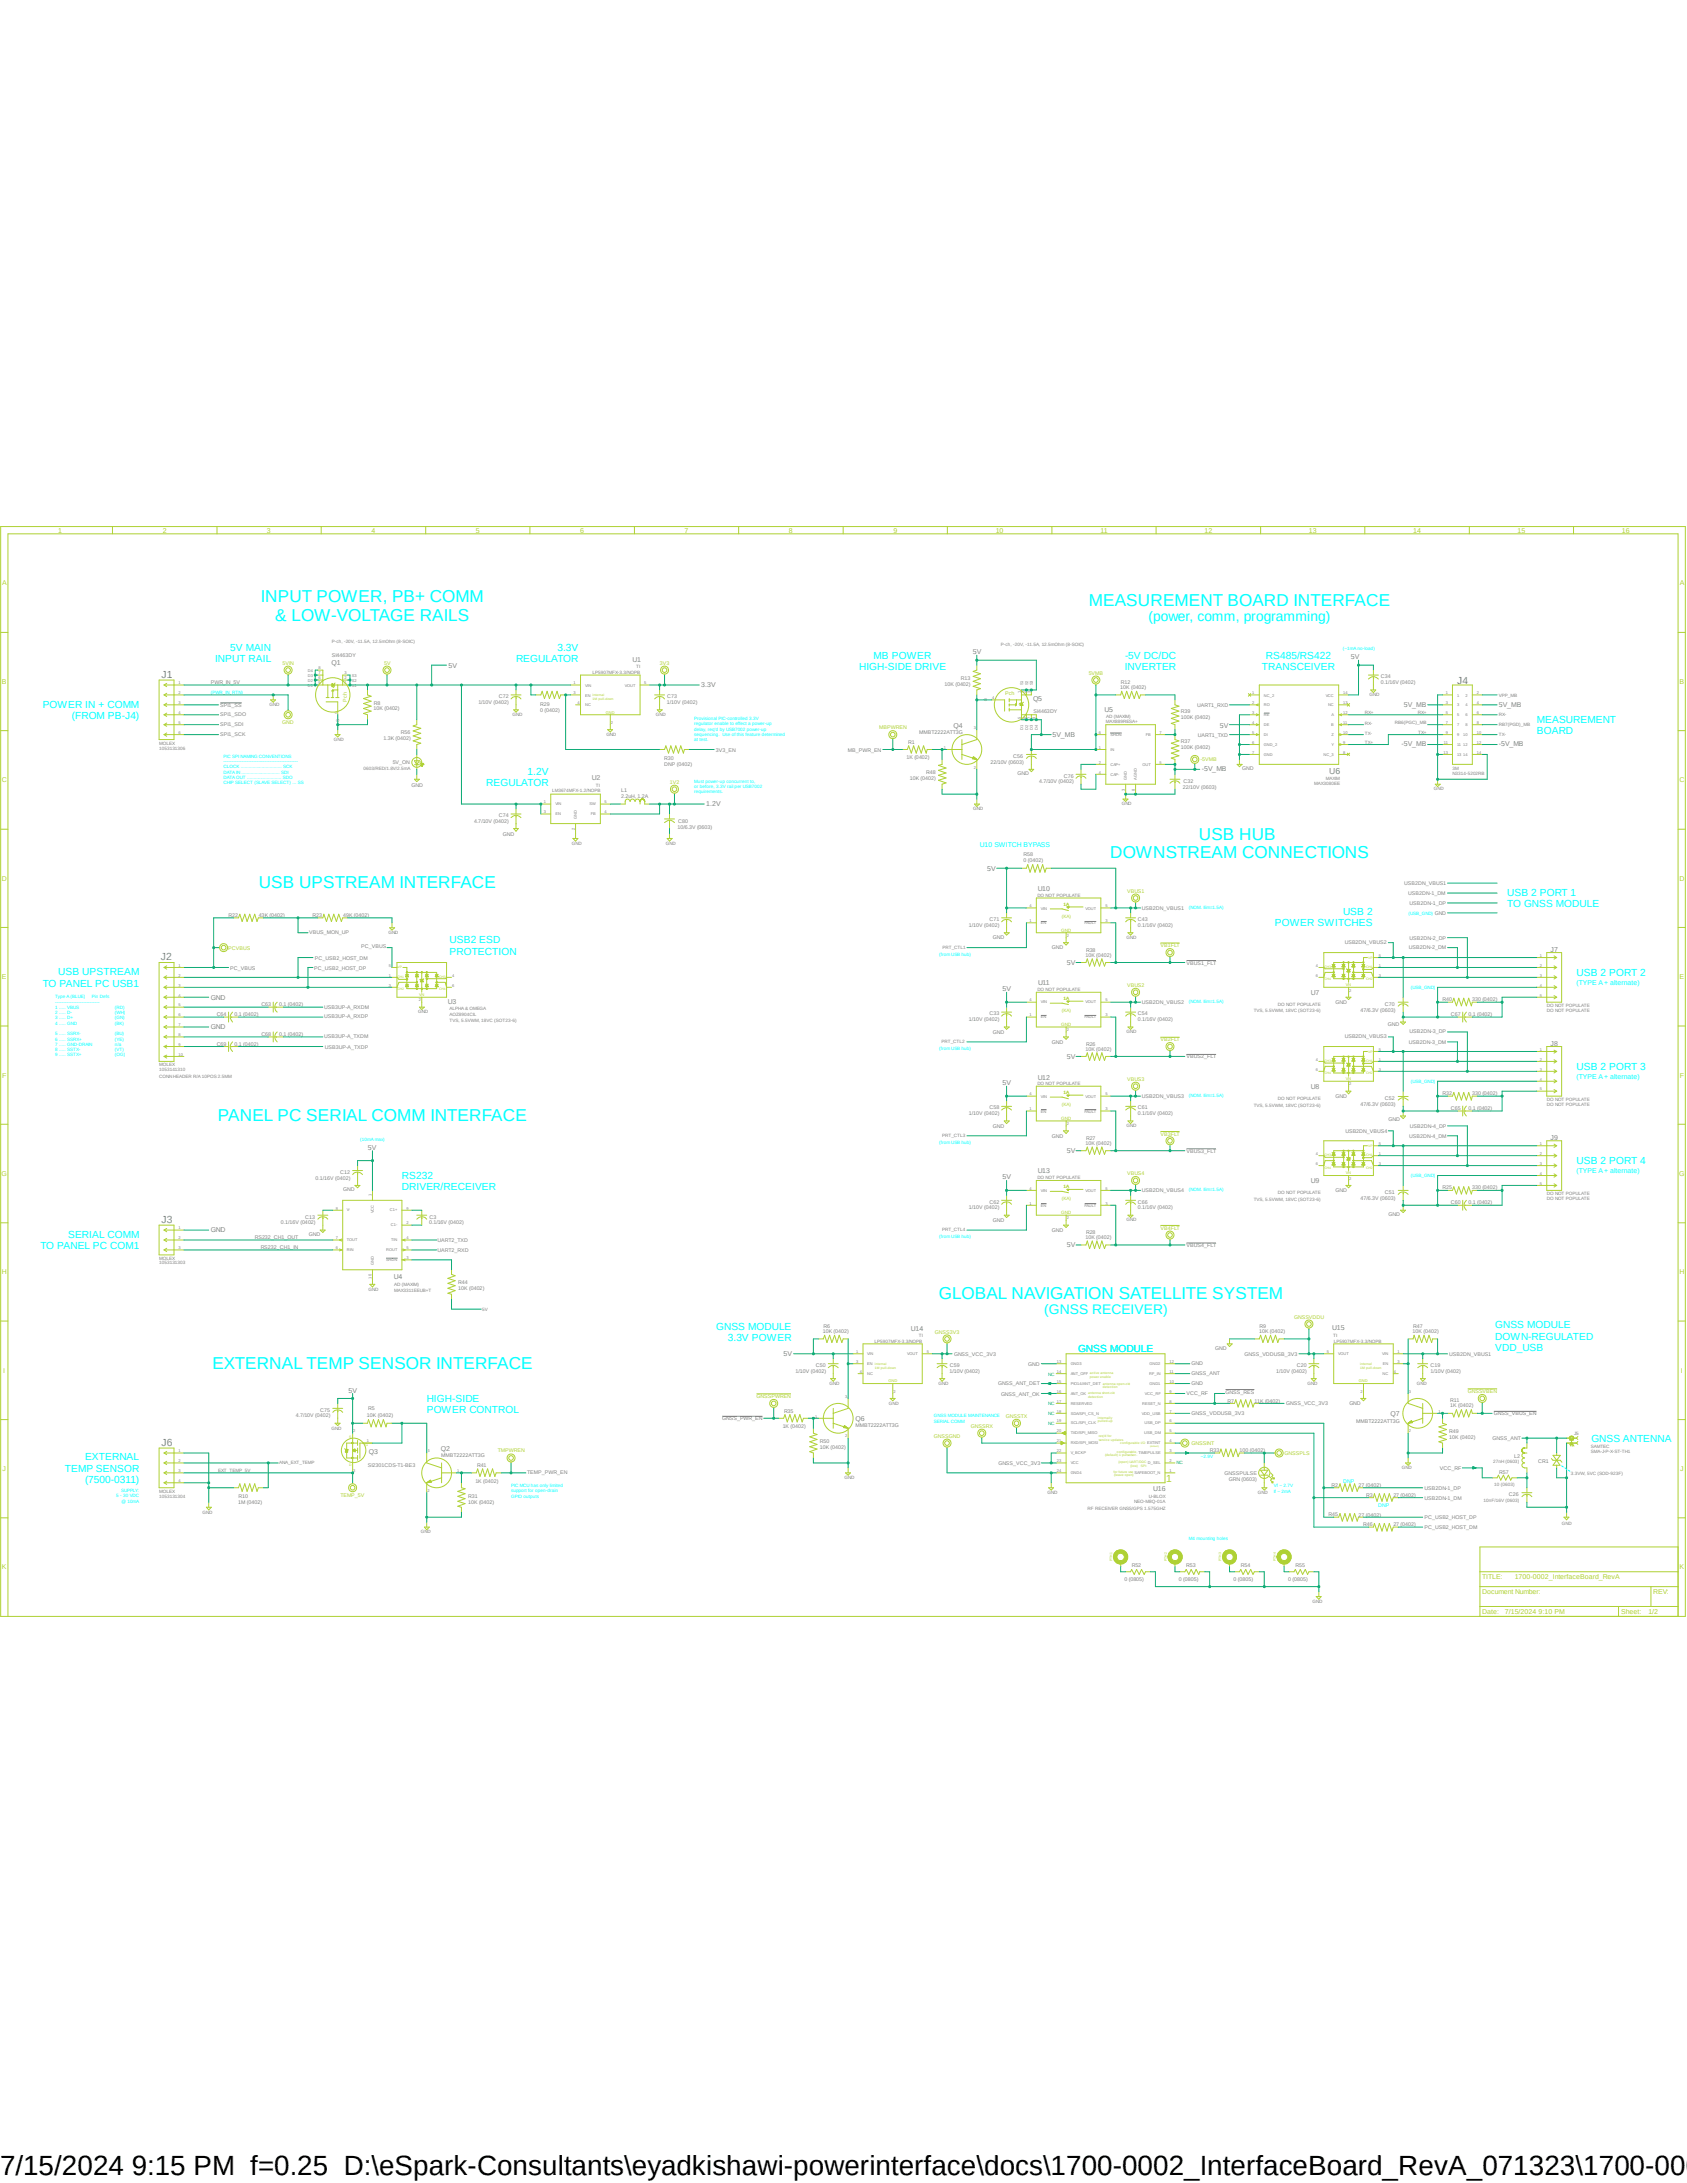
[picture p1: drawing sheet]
<svg xmlns="http://www.w3.org/2000/svg" width="216mm" height="279mm" viewBox="0 0 216 279" stroke-linecap="round" stroke-linejoin="round" font-family="sans-serif">
<defs><g id="words">
<text font-size="3.6" x="0" y="278.4">7/15/2024 9:15 PM f=0.25 D:\eSpark-Consultants\eyadkishawi-powerinterface\docs\1700-0002_InterfaceBoard_RevA_071323\1700-000</text>
<g font-size="2.2" fill="#0ff">
<text x="33.4" y="77">INPUT POWER, PB+ COMM</text>
<text x="139.4" y="77.5">MEASUREMENT BOARD INTERFACE</text>
<text x="35.2" y="79.4">&amp; LOW-VOLTAGE RAILS</text>
<text x="153.4" y="107.5">USB HUB</text>
<text x="33.1" y="113.7">USB UPSTREAM INTERFACE</text>
<text x="142.1" y="109.9">DOWNSTREAM CONNECTIONS</text>
<text x="27.9" y="143.5">PANEL PC SERIAL COMM INTERFACE</text>
<text x="120.1" y="166.3">GLOBAL NAVIGATION SATELLITE SYSTEM</text>
<text x="27.2" y="175.2">EXTERNAL TEMP SENSOR INTERFACE</text>
</g>
<g font-size="1.8" fill="#0ff">
<text x="147" y="79.4">(power, comm, programming)</text>
<text x="133.6" y="168.2">(GNSS RECEIVER)</text>
</g>
<g font-size="1.3" fill="#0ff">
<text x="29.5" y="83.3">5V MAIN</text>
<text x="71.3" y="83.3">3.3V</text>
<text x="27.5" y="84.8">INPUT RAIL</text>
<text x="66" y="84.8">REGULATOR</text>
<text x="109.9" y="85.8">HIGH-SIDE DRIVE</text>
<text x="111.8" y="84.3">MB POWER</text>
<text x="143.9" y="85.8">INVERTER</text>
<text x="144" y="84.3">-5V DC/DC</text>
<text x="161.5" y="85.8">TRANSCEIVER</text>
<text x="162" y="84.3">RS485/RS422</text>
<text x="5.5" y="90.6">POWER IN + COMM</text>
<text x="9.2" y="92">(FROM PB-J4)</text>
<text x="196.7" y="92.5">MEASUREMENT</text>
<text x="196.7" y="93.9">BOARD</text>
<text x="62.2" y="100.6">REGULATOR</text>
<text x="67.5" y="99.2">1.2V</text>
<text x="163.2" y="118.6">POWER SWITCHES</text>
<text x="171.9" y="117.1">USB 2</text>
<text x="192.9" y="114.7">USB 2 PORT 1</text>
<text x="192.9" y="116.1">TO GNSS MODULE</text>
<text x="7.5" y="124.8">USB UPSTREAM</text>
<text x="57.5" y="120.7">USB2 ESD</text>
<text x="57.5" y="122.2">PROTECTION</text>
<text x="201.8" y="124.9">USB 2 PORT 2</text>
<text x="5.5" y="126.3">TO PANEL PC USB1</text>
<text x="201.8" y="137">USB 2 PORT 3</text>
<text x="201.8" y="149">USB 2 PORT 4</text>
<text x="51.4" y="150.9">RS232</text>
<text x="51.4" y="152.4">DRIVER/RECEIVER</text>
<text x="5.2" y="159.9">TO PANEL PC COM1</text>
<text x="8.7" y="158.5">SERIAL COMM</text>
<text x="91.7" y="170.2">GNSS MODULE</text>
<text x="93.1" y="171.6">3.3V POWER</text>
<text x="191.4" y="170">GNSS MODULE</text>
<text x="191.4" y="171.5">DOWN-REGULATED</text>
<text x="191.4" y="172.9">VDD_USB</text>
<text x="54.6" y="179.5">HIGH-SIDE</text>
<text x="54.6" y="180.9">POWER CONTROL</text>
<text x="203.7" y="184.5">GNSS ANTENNA</text>
<text x="8.3" y="188.3">TEMP SENSOR</text>
<text x="10.9" y="186.9">EXTERNAL</text>
<text x="10.9" y="189.8">(7500-0311)</text>
</g>
<g font-size="1.3" fill="#808080">
<text x="20.7" y="86.7">J1</text>
<text x="186.5" y="87.5">J4</text>
<text x="20.6" y="122.9">J2</text>
<text x="20.7" y="156.5">J3</text>
<text x="20.7" y="185">J6</text>
</g>
<text font-size="1.3" fill="#0dab76" x="138" y="173">GNSS MODULE</text>
<text font-size="1.3" fill="#afd134" x="149.2" y="189.7">1</text>
<text font-size="1.1" fill="#808080" x="170.1" y="99">U6</text>
<g font-size=".9" fill="#afd134">
<text x="7.5" y="68.2">1</text>
<text x="20.8" y="68.2">2</text>
<text x="34.2" y="68.2">3</text>
<text x="47.5" y="68.2">4</text>
<text x="60.9" y="68.2">5</text>
<text x="74.3" y="68.2">6</text>
<text x="87.6" y="68.2">7</text>
<text x="101" y="68.2">8</text>
<text x="114.3" y="68.2">9</text>
<text x="127.4" y="68.2">10</text>
<text x="140.8" y="68.2">11</text>
<text x="154.1" y="68.2">12</text>
<text x="167.5" y="68.2">13</text>
<text x="180.8" y="68.2">14</text>
<text x="194.2" y="68.2">15</text>
<text x="207.6" y="68.2">16</text>
<text x=".3" y="74.9">A</text>
<text x="215" y="74.9">A</text>
<text x=".3" y="87.5">B</text>
<text x="214.9" y="87.5">B</text>
<text x=".3" y="100.1">C</text>
<text x="214.9" y="100.1">C</text>
<text x=".3" y="112.7">D</text>
<text x="214.9" y="112.7">D</text>
<text x=".3" y="125.3">E</text>
<text x="214.9" y="125.3">E</text>
<text x=".3" y="137.9">F</text>
<text x="215" y="137.9">F</text>
<text x=".2" y="150.5">G</text>
<text x="214.9" y="150.5">G</text>
<text x=".3" y="163.1">H</text>
<text x="214.9" y="163.1">H</text>
<text x=".4" y="175.7">I</text>
<text x="215.1" y="175.7">I</text>
<text x=".3" y="188.3">J</text>
<text x="215" y="188.3">J</text>
<text x=".3" y="200.9">K</text>
<text x="189.7" y="202.1">TITLE:</text>
<text x="193.8" y="202.1">1700-0002_InterfaceBoard_RevA</text>
<text x="214.9" y="200.9">K</text>
<text x="189.7" y="206.6">Date:</text>
<text x="189.7" y="204">Document Number:</text>
<text x="192.6" y="206.6">7/15/2024 9:10 PM</text>
<text x="207.5" y="206.6">Sheet:</text>
<text x="211" y="206.6">1/2</text>
<text x="211.6" y="204">REV:</text>
</g>
<g font-size=".9" fill="#808080">
<text x="124.5" y="83.7">5V</text>
<text x="42.4" y="85.1">Q1</text>
<text x="57.4" y="85.5">5V</text>
<text x="80.9" y="84.7">U1</text>
<text x="89.7" y="87.9">3.3V</text>
<text x="132.2" y="89.7">Q5</text>
<text x="172.9" y="84.3">5V</text>
<text x="122" y="93.1">Q4</text>
<text x="134.7" y="94.3">5V_MB</text>
<text x="141.4" y="91.2">U5</text>
<text x="156.1" y="93.1">5V</text>
<text x="179.4" y="95.5">-5V_MB</text>
<text x="179.7" y="90.4">5V_MB</text>
<text x="191.8" y="95.5">-5V_MB</text>
<text x="191.8" y="90.4">5V_MB</text>
<text x="75.7" y="99.9">U2</text>
<text x="153.8" y="98.7">-5V_MB</text>
<text x="90.4" y="103.2">1.2V</text>
<text x="126.3" y="111.5">5V</text>
<text x="132.8" y="114">U10</text>
<text x="136.5" y="123.5">5V</text>
<text x="198.4" y="121.8">J7</text>
<text x="27" y="131.7">GND</text>
<text x="27" y="127.9">GND</text>
<text x="57.3" y="128.5">U3</text>
<text x="128.3" y="126.9">5V</text>
<text x="132.8" y="126">U11</text>
<text x="167.8" y="127.3">U7</text>
<text x="136.5" y="135.6">5V</text>
<text x="198.4" y="133.9">J8</text>
<text x="128.3" y="138.9">5V</text>
<text x="132.8" y="138.2">U12</text>
<text x="167.8" y="139.4">U8</text>
<text x="47.1" y="147.2">5V</text>
<text x="136.5" y="147.6">5V</text>
<text x="198.4" y="145.9">J9</text>
<text x="128.3" y="151">5V</text>
<text x="132.8" y="150.2">U13</text>
<text x="167.8" y="151.4">U9</text>
<text x="27" y="157.7">GND</text>
<text x="136.5" y="159.6">5V</text>
<text x="50.4" y="163.7">U4</text>
<text x="100.3" y="173.5">5V</text>
<text x="116.6" y="170.4">U14</text>
<text x="170.5" y="170.2">U15</text>
<text x="44.6" y="178.2">5V</text>
<text x="56.4" y="185.7">Q2</text>
<text x="109.5" y="181.8">Q6</text>
<text x="178" y="181.3">Q7</text>
<text x="47.2" y="186.1">Q3</text>
<text x="147.6" y="190.8">U16</text>
</g>
<g font-size=".9" fill="#0ff">
<text x="125.4" y="108.5">U10 SWITCH BYPASS</text>
<text x="201.8" y="126">(TYPE A + alternate)</text>
<text x="201.8" y="138.1">(TYPE A + alternate)</text>
<text x="201.8" y="150.1">(TYPE A + alternate)</text>
</g>
<g font-size=".7" fill="#808080">
<text x="27" y="87.6">PWR_IN_5V</text>
<text x="42.5" y="84.1">SI4463DY</text>
<text x="63.8" y="89.4">C72</text>
<text x="85.4" y="89.4">C73</text>
<text x="120.9" y="87.8">10K (0402)</text>
<text x="123" y="87">R13</text>
<text x="143.3" y="88.2">10K (0402)</text>
<text x="143.4" y="87.6">R12</text>
<text x="176.7" y="87.6">0.1/16V (0402)</text>
<text x="176.7" y="86.8">C34</text>
<text x="28.2" y="94.2">SPI1_SCK</text>
<text x="28.2" y="90.5">SPI1_SS</text>
<text x="28.2" y="91.7">SPI1_SDO</text>
<text x="28.2" y="92.9">SPI1_SDI</text>
<text x="47.8" y="90.9">10K (0402)</text>
<text x="47.8" y="90.2">R8</text>
<text x="49.1" y="94.7">1.3K (0402)</text>
<text x="51.3" y="93.9">R56</text>
<text x="61.2" y="90.1">1/10V (0402)</text>
<text x="69.1" y="91.1">0 (0402)</text>
<text x="69.1" y="90.3">R29</text>
<text x="85.4" y="90.1">1/10V (0402)</text>
<text x="116.2" y="95.2">R1</text>
<text x="117.7" y="93.9">MMBT2222ATT3G</text>
<text x="132.3" y="91.3">SI4463DY</text>
<text x="151.1" y="92">100K (0402)</text>
<text x="151.1" y="95.8">100K (0402)</text>
<text x="151.1" y="91.2">R39</text>
<text x="151.1" y="95">R37</text>
<text x="153.2" y="90.5">UART1_RXD</text>
<text x="153.3" y="94.3">UART1_TXD</text>
<text x="50.3" y="97.8">5V_ON</text>
<text x="52.7" y="100.8">GND</text>
<text x="79.5" y="101.4">L1</text>
<text x="85" y="98">DNP (0402)</text>
<text x="85" y="97.2">R30</text>
<text x="91.6" y="96.2">3V3_EN</text>
<text x="108.5" y="96.2">MB_PWR_EN</text>
<text x="116" y="97.2">1K (0402)</text>
<text x="116.4" y="99.9">10K (0402)</text>
<text x="118.5" y="99.1">R48</text>
<text x="126.8" y="97.8">22/10V (0603)</text>
<text x="129.7" y="97">C56</text>
<text x="130.2" y="99.2">GND</text>
<text x="133" y="100.2">4.7/10V (0402)</text>
<text x="136.2" y="99.5">C76</text>
<text x="151.4" y="101">22/10V (0603)</text>
<text x="151.5" y="100.2">C32</text>
<text x="159" y="98.6">GND</text>
<text x="60.7" y="105.3">4.7/10V (0402)</text>
<text x="63.8" y="104.6">C74</text>
<text x="64.4" y="106.9">GND</text>
<text x="79.5" y="102.1">2.2uH, 1.2A</text>
<text x="86.7" y="106.1">10/6.3V (0603)</text>
<text x="86.8" y="105.3">C80</text>
<text x="131" y="110.3">0 (0402)</text>
<text x="131" y="109.6">R58</text>
<text x="179.7" y="113.3">USB2DN_VBUS1</text>
<text x="29.3" y="117.3">R22</text>
<text x="33.1" y="117.3">43K (0402)</text>
<text x="39.6" y="119.6">VBUS_MON_UP</text>
<text x="40" y="117.3">R23</text>
<text x="43.9" y="117.3">49K (0402)</text>
<text x="124" y="118.6">1/10V (0402)</text>
<text x="126.6" y="117.9">C71</text>
<text x="145.6" y="118.6">0.1/16V (0402)</text>
<text x="145.6" y="117.9">C43</text>
<text x="146.1" y="116.4">USB2DN_VBUS1</text>
<text x="180.2" y="114.6">USB2DN-1_DM</text>
<text x="180.4" y="115.8">USB2DN-1_DP</text>
<text x="183.6" y="117.1">GND</text>
<text x="29.5" y="124.1">PC_VBUS</text>
<text x="40.2" y="124.1">PC_USB2_HOST_DP</text>
<text x="40.3" y="122.8">PC_USB2_HOST_DM</text>
<text x="46.2" y="121.3">PC_VBUS</text>
<text x="127.1" y="120.2">GND</text>
<text x="134.6" y="121.5">GND</text>
<text x="138.9" y="122.4">10K (0402)</text>
<text x="139" y="121.8">R38</text>
<text x="151.9" y="123.5">VBUS1_FLT</text>
<text x="172.1" y="120.8">USB2DN_VBUS2</text>
<text x="180.3" y="121.5">USB2DN-2_DM</text>
<text x="180.4" y="120.3">USB2DN-2_DP</text>
<text x="27.7" y="130.1">C64</text>
<text x="30" y="130">0.1 (0402)</text>
<text x="33.4" y="128.8">C63</text>
<text x="35.7" y="128.7">0.1 (0402)</text>
<text x="41.5" y="130.4">USB3UP-A_RXDP</text>
<text x="41.5" y="129.1">USB3UP-A_RXDM</text>
<text x="124" y="130.6">1/10V (0402)</text>
<text x="126.6" y="130">C33</text>
<text x="145.6" y="130.6">0.1/16V (0402)</text>
<text x="145.6" y="130">C54</text>
<text x="146.1" y="128.4">USB2DN_VBUS2</text>
<text x="170.9" y="128.5">GND</text>
<text x="174.1" y="129.5">47/6.3V (0603)</text>
<text x="177.2" y="128.7">C70</text>
<text x="177.6" y="131.3">GND</text>
<text x="184.6" y="128.2">R40</text>
<text x="185.7" y="130.1">C67</text>
<text x="187.9" y="130">0.1 (0402)</text>
<text x="188.4" y="128.2">330 (0402)</text>
<text x="27.7" y="133.9">C69</text>
<text x="30" y="133.8">0.1 (0402)</text>
<text x="33.4" y="132.6">C68</text>
<text x="35.7" y="132.6">0.1 (0402)</text>
<text x="41.5" y="132.9">USB3UP-A_TXDM</text>
<text x="41.6" y="134.2">USB3UP-A_TXDP</text>
<text x="127.1" y="132.3">GND</text>
<text x="134.6" y="133.6">GND</text>
<text x="138.9" y="134.5">10K (0402)</text>
<text x="139" y="133.9">R26</text>
<text x="151.9" y="135.5">VBUS2_FLT</text>
<text x="172.1" y="132.9">USB2DN_VBUS3</text>
<text x="180.3" y="133.6">USB2DN-3_DM</text>
<text x="180.4" y="132.3">USB2DN-3_DP</text>
<text x="124" y="142.7">1/10V (0402)</text>
<text x="126.6" y="142">C58</text>
<text x="145.6" y="142.7">0.1/16V (0402)</text>
<text x="145.6" y="142">C61</text>
<text x="146.1" y="140.5">USB2DN_VBUS3</text>
<text x="170.9" y="140.6">GND</text>
<text x="174.1" y="141.6">47/6.3V (0603)</text>
<text x="177.2" y="140.8">C52</text>
<text x="177.7" y="143.5">GND</text>
<text x="184.6" y="140.2">R32</text>
<text x="185.7" y="142.1">C65</text>
<text x="187.9" y="142.1">0.1 (0402)</text>
<text x="188.4" y="140.2">330 (0402)</text>
<text x="127.1" y="144.3">GND</text>
<text x="134.6" y="145.6">GND</text>
<text x="138.9" y="146.5">10K (0402)</text>
<text x="139" y="145.9">R27</text>
<text x="151.9" y="147.5">VBUS3_FLT</text>
<text x="172.2" y="145">USB2DN_VBUS4</text>
<text x="180.4" y="145.6">USB2DN-4_DM</text>
<text x="180.4" y="144.3">USB2DN-4_DP</text>
<text x="39.1" y="156">C13</text>
<text x="40.4" y="151">0.1/16V (0402)</text>
<text x="43.5" y="150.3">C12</text>
<text x="43.9" y="152.5">GND</text>
<text x="55" y="156">C3</text>
<text x="124" y="154.8">1/10V (0402)</text>
<text x="126.6" y="154.1">C62</text>
<text x="145.6" y="154.8">0.1/16V (0402)</text>
<text x="145.6" y="154.1">C66</text>
<text x="146.1" y="152.5">USB2DN_VBUS4</text>
<text x="170.9" y="152.6">GND</text>
<text x="174.1" y="153.6">47/6.3V (0603)</text>
<text x="177.2" y="152.9">C51</text>
<text x="177.7" y="155.6">GND</text>
<text x="184.6" y="152.2">R25</text>
<text x="185.7" y="154.1">C60</text>
<text x="187.9" y="154.1">0.1 (0402)</text>
<text x="188.4" y="152.2">330 (0402)</text>
<text x="32.6" y="158.6">RS232_CH1_OUT</text>
<text x="33.4" y="159.9">RS232_CH1_IN</text>
<text x="35.9" y="156.6">0.1/16V (0402)</text>
<text x="39.5" y="158.2">GND</text>
<text x="54.9" y="156.6">0.1/16V (0402)</text>
<text x="56" y="159">UART2_TXD</text>
<text x="56" y="160.3">UART2_RXD</text>
<text x="127.1" y="156.4">GND</text>
<text x="134.6" y="157.7">GND</text>
<text x="138.9" y="158.6">10K (0402)</text>
<text x="139" y="158">R28</text>
<text x="151.9" y="159.6">VBUS4_FLT</text>
<text x="58.6" y="165.2">10K (0402)</text>
<text x="58.6" y="164.4">R44</text>
<text x="105.3" y="170.6">10K (0402)</text>
<text x="105.4" y="170">R6</text>
<text x="122.1" y="173.5">GNSS_VCC_3V3</text>
<text x="155.5" y="172.7">GND</text>
<text x="159.3" y="173.5">GNSS_VDDUSB_3V3</text>
<text x="161.1" y="170.6">10K (0402)</text>
<text x="161.2" y="170">R9</text>
<text x="180.8" y="170.6">10K (0402)</text>
<text x="180.9" y="170">R47</text>
<text x="185.5" y="173.5">USB2DN_VBUS1</text>
<text x="101.8" y="175.7">1/10V (0402)</text>
<text x="104.4" y="175">C50</text>
<text x="121.5" y="175.7">1/10V (0402)</text>
<text x="121.5" y="175">C59</text>
<text x="127.7" y="177.3">GNSS_ANT_DET</text>
<text x="128.1" y="178.6">GNSS_ANT_OK</text>
<text x="131.6" y="174.8">GND</text>
<text x="151.9" y="178.5">VCC_RF</text>
<text x="152.5" y="174.8">GND</text>
<text x="152.5" y="177.3">GND</text>
<text x="152.5" y="176">GNSS_ANT</text>
<text x="156.9" y="178.4">GNSS_RES</text>
<text x="157.1" y="179.5">R7</text>
<text x="160.5" y="179.5">11K (0402)</text>
<text x="163.3" y="175.7">1/10V (0402)</text>
<text x="164.6" y="179.8">GNSS_VCC_3V3</text>
<text x="166" y="175">C20</text>
<text x="172.7" y="179.8">GND</text>
<text x="183.1" y="175.7">1/10V (0402)</text>
<text x="183.1" y="175">C19</text>
<text x="185.6" y="179.4">R11</text>
<text x="37.8" y="181.4">4.7/10V (0402)</text>
<text x="41" y="180.7">C75</text>
<text x="47" y="181.3">10K (0402)</text>
<text x="47.1" y="180.5">R5</text>
<text x="92.4" y="181.8">GNSS_PWR_EN</text>
<text x="100.2" y="182.8">1K (0402)</text>
<text x="100.3" y="180.8">R35</text>
<text x="104.9" y="185.5">10K (0402)</text>
<text x="104.9" y="184.7">R50</text>
<text x="109.5" y="182.7">MMBT2222ATT3G</text>
<text x="152.5" y="181.1">GNSS_VDDUSB_3V3</text>
<text x="154.8" y="185.9">R33</text>
<text x="158.6" y="185.9">100 (0402)</text>
<text x="173.6" y="182.2">MMBT2222ATT3G</text>
<text x="185.5" y="184.2">10K (0402)</text>
<text x="185.5" y="183.4">R49</text>
<text x="185.6" y="180.1">1K (0402)</text>
<text x="191" y="184.3">GNSS_ANT</text>
<text x="191.2" y="181.2">GNSS_VBUS_EN</text>
<text x="30.5" y="191.7">R10</text>
<text x="47.1" y="187.8">SI2301CDS-T1-BE3</text>
<text x="56.5" y="186.5">MMBT2222ATT3G</text>
<text x="59.9" y="191.7">R31</text>
<text x="60.8" y="189.8">1K (0402)</text>
<text x="61" y="187.8">R41</text>
<text x="67.5" y="188.7">TEMP_PWR_EN</text>
<text x="127.8" y="187.5">GNSS_VCC_3V3</text>
<text x="156.7" y="188.8">GNSSPULSE</text>
<text x="157.3" y="189.6">GRN (0603)</text>
<text x="170.4" y="190.3">R2</text>
<text x="173.9" y="190.3">27 (0402)</text>
<text x="174.8" y="191.6">R3</text>
<text x="178.3" y="191.6">27 (0402)</text>
<text x="182.3" y="192">USB2DN-1_DM</text>
<text x="182.3" y="190.7">USB2DN-1_DP</text>
<text x="184.3" y="188.1">VCC_RF</text>
<text x="191.9" y="188.6">R57</text>
<text x="193.1" y="191.5">C26</text>
<text x="193.8" y="186.6">L2</text>
<text x="196.9" y="187.2">CR1</text>
<text x="30.5" y="192.5">1M (0402)</text>
<text x="59.9" y="192.5">10K (0402)</text>
<text x="170" y="194.1">R45</text>
<text x="173.9" y="194.1">27 (0402)</text>
<text x="174.5" y="195.3">R46</text>
<text x="178.3" y="195.3">27 (0402)</text>
<text x="182.3" y="195.7">PC_USB2_HOST_DM</text>
<text x="182.3" y="194.4">PC_USB2_HOST_DP</text>
<text x="143.9" y="202.3">0 (0805)</text>
<text x="144.8" y="200.6">R52</text>
<text x="150.9" y="202.3">0 (0805)</text>
<text x="151.8" y="200.6">R53</text>
<text x="157.9" y="202.3">0 (0805)</text>
<text x="158.8" y="200.6">R54</text>
<text x="164.9" y="202.3">0 (0805)</text>
<text x="165.8" y="200.6">R55</text>
</g>
<g font-size=".7" fill="#afd134">
<text x="36.2" y="85.1">5VIN</text>
<text x="44.4" y="89.8" transform="rotate(-90 44.4 89.8)">Pch</text>
<text x="49.2" y="85.1">5V</text>
<text x="84.5" y="85.1">3V3</text>
<text x="128.7" y="88.9">Pch</text>
<text x="139.3" y="86.4">5VMB</text>
<text x="36.1" y="92.7">GND</text>
<text x="112.5" y="93.3">MBPWREN</text>
<text x="85.7" y="100.3">1V2</text>
<text x="153.6" y="97.5">-5VMB</text>
<text x="144.2" y="114.3">VBUS1</text>
<text x="29.2" y="121.5">PCVBUS</text>
<text x="148.5" y="121.2">VB1FLT</text>
<text x="144.2" y="126.3">VBUS2</text>
<text x="148.5" y="133.3">VB2FLT</text>
<text x="144.2" y="138.4">VBUS3</text>
<text x="148.5" y="145.3">VB3FLT</text>
<text x="144.2" y="150.4">VBUS4</text>
<text x="148.5" y="157.4">VB4FLT</text>
<text x="119.6" y="170.7">GNSS3V3</text>
<text x="165.6" y="168.8">GNSSVDDU</text>
<text x="96.8" y="178.9">GNSSPWREN</text>
<text x="187.8" y="178.3">GNSSVBEN</text>
<text x="63.7" y="185.9">TMPWREN</text>
<text x="119.5" y="184">GNSSGND</text>
<text x="124.3" y="182.7">GNSSRX</text>
<text x="128.7" y="181.5">GNSSTX</text>
<text x="152.5" y="185">GNSSINT</text>
<text x="43.6" y="191.6">TEMP_5V</text>
<text x="164.4" y="186.2">GNSSPLS</text>
</g>
<g font-size=".7" fill="#0ff">
<text x="171.9" y="189.8">DNP</text>
<text x="176.4" y="192.8">DNP</text>
</g>
<g font-size=".6" fill="#808080">
<text x="42.5" y="82.3">P-ch, -20V, -11.5A, 12.5mOhm (8-SOIC)</text>
<text x="128.1" y="82.7">P-ch, -20V, -11.5A, 12.5mOhm (8-SOIC)</text>
<text x="75.8" y="86.2">LP5907MFX-3.3/NOPB</text>
<text x="81.4" y="85.6">TI</text>
<text x="175.3" y="89.1">GND</text>
<text x="191.8" y="89.2">VPP_MB</text>
<text x="20.4" y="95.3">MOLEX</text>
<text x="20.4" y="96">1053131306</text>
<text x="34.5" y="90.4">GND</text>
<text x="42.7" y="94.8">GND</text>
<text x="65.6" y="91.7">GND</text>
<text x="77.6" y="94.2">GND</text>
<text x="83.9" y="91.7">GND</text>
<text x="141.5" y="92.5">MAX889RESA+</text>
<text x="141.6" y="91.9">AD (MAXIM)</text>
<text x="174.7" y="91.4">RX+</text>
<text x="174.7" y="95.2">TX+</text>
<text x="174.7" y="94">TX-</text>
<text x="174.7" y="92.8">RX-</text>
<text x="178.5" y="92.7">RB6(PGC)_MB</text>
<text x="181.4" y="91.4">RX+</text>
<text x="181.5" y="93.9">TX+</text>
<text x="191.8" y="92.9">RB7(PGD)_MB</text>
<text x="191.8" y="94.2">TX-</text>
<text x="191.8" y="91.7">RX-</text>
<text x="46.5" y="98.5">0603/RED/1.8V/2.5mA</text>
<text x="70.7" y="101.4">LM3674MFX-1.2/NOPB</text>
<text x="76.2" y="100.7">TI</text>
<text x="168.2" y="100.5">MAX3080EE</text>
<text x="169.7" y="99.8">MAXIM</text>
<text x="183.5" y="101.1">GND</text>
<text x="185.9" y="98.6">3M</text>
<text x="185.9" y="99.2">N3314-5202RB</text>
<text x="124.5" y="103.7">GND</text>
<text x="143.6" y="103">GND</text>
<text x="73.2" y="108.1">GND</text>
<text x="85.2" y="108.1">GND</text>
<text x="49.7" y="119.6">GND</text>
<text x="132.8" y="114.8">DO NOT POPULATE</text>
<text x="120.6" y="121.5">PRT_CTL1</text>
<text x="144.2" y="120.2">GND</text>
<text x="53.5" y="129.7">GND</text>
<text x="57.5" y="130.9">TVS, 5.5VWM, 18VC (SOT23-6)</text>
<text x="57.5" y="130">AOZ8904CIL</text>
<text x="57.5" y="129.3">ALPHA &amp; OMEGA</text>
<text x="132.8" y="126.9">DO NOT POPULATE</text>
<text x="160.4" y="129.6">TVS, 5.5VWM, 18VC (SOT23-6)</text>
<text x="163.5" y="128.8">DO NOT POPULATE</text>
<text x="198" y="129.5">DO NOT POPULATE</text>
<text x="198" y="128.9">DO NOT POPULATE</text>
<text x="20.4" y="136.5">MOLEX</text>
<text x="20.4" y="137.1">1053141310</text>
<text x="20.4" y="137.9">CONN HEADER R/A 10POS 2.5MM</text>
<text x="120.5" y="133.5">PRT_CTL2</text>
<text x="144.2" y="132.2">GND</text>
<text x="132.8" y="138.9">DO NOT POPULATE</text>
<text x="160.4" y="141.6">TVS, 5.5VWM, 18VC (SOT23-6)</text>
<text x="163.5" y="140.8">DO NOT POPULATE</text>
<text x="198" y="141.6">DO NOT POPULATE</text>
<text x="198" y="140.9">DO NOT POPULATE</text>
<text x="120.6" y="145.6">PRT_CTL3</text>
<text x="144.2" y="144.3">GND</text>
<text x="132.8" y="151">DO NOT POPULATE</text>
<text x="160.4" y="153.7">TVS, 5.5VWM, 18VC (SOT23-6)</text>
<text x="163.5" y="152.9">DO NOT POPULATE</text>
<text x="198" y="153.6">DO NOT POPULATE</text>
<text x="198" y="153">DO NOT POPULATE</text>
<text x="20.4" y="161.2">MOLEX</text>
<text x="20.4" y="161.8">1053131303</text>
<text x="120.6" y="157.6">PRT_CTL4</text>
<text x="144.2" y="156.3">GND</text>
<text x="47.2" y="165.2">GND</text>
<text x="50.5" y="165.3">MAX3311EEUB+T</text>
<text x="50.5" y="164.6">AD (MAXIM)</text>
<text x="61.7" y="167.8">5V</text>
<text x="111.9" y="171.8">LP5907MFX-3.3/NOPB</text>
<text x="117.6" y="171.2">TI</text>
<text x="170.6" y="171.1">TI</text>
<text x="170.7" y="171.8">LP5907MFX-3.3/NOPB</text>
<text x="106.2" y="177.3">GND</text>
<text x="113.8" y="179.8">GND</text>
<text x="120.1" y="177.3">GND</text>
<text x="167.3" y="177.3">GND</text>
<text x="181.3" y="177.3">GND</text>
<text x="42.4" y="183">GND</text>
<text x="201.5" y="183.7">J5</text>
<text x="203.6" y="185.4">SAMTEC</text>
<text x="20.4" y="191.1">MOLEX</text>
<text x="20.4" y="191.7">1053131304</text>
<text x="27.9" y="188.4">EXT_TEMP_5V</text>
<text x="35.7" y="187.4">ANA_EXT_TEMP</text>
<text x="108.1" y="189.3">GND</text>
<text x="134.1" y="191.2">GND</text>
<text x="147" y="191.7">U-BLOX</text>
<text x="161" y="191.2">GND</text>
<text x="179.4" y="188">GND</text>
<text x="191.1" y="187.2">27nH (0603)</text>
<text x="191.2" y="190.2">10 (0603)</text>
<text x="201" y="188.7">3.3VW, 5VC (SOD-923F)</text>
<text x="203.6" y="186">SMA-J-P-X-ST-TH1</text>
<text x="25.9" y="193.7">GND</text>
<text x="53.8" y="196.3">GND</text>
<text x="139.2" y="193.3">RF RECEIVER GNSS/GPS 1.575GHZ</text>
<text x="145.2" y="192.4">NEO-M8Q-01A</text>
<text x="189.9" y="192.3">10nF/16V (0603)</text>
<text x="199.9" y="195.2">GND</text>
<text x="168" y="205.1">GND</text>
</g>
<g font-size=".6" fill="#0ff">
<text x="171.9" y="83.2">(~1mA no-load)</text>
<text x="27" y="88.8">(PWR_IN_RTN)</text>
<text x="88.9" y="92.2">Provisional PIC-controlled 3.3V</text>
<text x="88.9" y="92.8">regulator enable to effect a power-up</text>
<text x="88.9" y="93.5">delay, req'd by USB7002 power-up</text>
<text x="88.9" y="94.2">sequencing. Use of this feature determined</text>
<text x="88.9" y="94.9">at test.</text>
<text x="28.6" y="97">PIC SPI NAMING CONVENTIONS</text>
<text x="28.6" y="97.7">---------------------------------------------</text>
<text x="28.6" y="98.3">CLOCK ............................... SCK</text>
<text x="28.6" y="99">DATA IN ............................. SDI</text>
<text x="28.6" y="99.7">DATA OUT .......................... SDO</text>
<text x="28.6" y="100.4">CHIP SELECT (SLAVE SELECT) ... SS</text>
<text x="88.9" y="100.2">Must power-up concurrent to,</text>
<text x="88.9" y="100.8">or before, 3.3V rail per USB7002</text>
<text x="88.9" y="101.5">requirements.</text>
<text x="152.1" y="116.3">(NOM. Ilim=1.5A)</text>
<text x="180.3" y="117.1">(USB_GND)</text>
<text x="120.2" y="122.3">(from USB hub)</text>
<text x="7.1" y="127.8">Type A (BLUE)</text>
<text x="7.1" y="128.4">---------------------------</text>
<text x="7.1" y="129.1">1 ..... VBUS</text>
<text x="7.1" y="129.8">2 ..... D-</text>
<text x="7.1" y="130.5">3 ..... D+</text>
<text x="7.1" y="131.1">4 ..... GND</text>
<text x="11.8" y="127.8">Pin Defs</text>
<text x="14.7" y="129.1">(RD)</text>
<text x="14.7" y="129.8">(WH)</text>
<text x="14.7" y="130.5">(GN)</text>
<text x="14.7" y="131.1">(BK)</text>
<text x="152.1" y="128.4">(NOM. Ilim=1.5A)</text>
<text x="180.6" y="126.5">(USB_GND)</text>
<text x="7.1" y="132.5">5 ..... SSRX-</text>
<text x="7.1" y="133.2">6 ..... SSRX+</text>
<text x="7.1" y="133.9">7 ..... GND-DRAIN</text>
<text x="7.1" y="134.5">8 ..... SSTX-</text>
<text x="7.1" y="135.2">9 ..... SSTX+</text>
<text x="14.7" y="132.5">(BU)</text>
<text x="14.7" y="133.2">(YE)</text>
<text x="14.7" y="133.9">n/a</text>
<text x="14.7" y="134.5">(VT)</text>
<text x="14.7" y="135.2">(OG)</text>
<text x="120.2" y="134.4">(from USB hub)</text>
<text x="152.1" y="140.4">(NOM. Ilim=1.5A)</text>
<text x="180.6" y="138.6">(USB_GND)</text>
<text x="46.1" y="146.1">(10mA max)</text>
<text x="120.2" y="146.4">(from USB hub)</text>
<text x="152.1" y="152.5">(NOM. Ilim=1.5A)</text>
<text x="180.6" y="150.6">(USB_GND)</text>
<text x="120.2" y="158.5">(from USB hub)</text>
<text x="119.5" y="181.4">GNSS MODULE MAINTENANCE</text>
<text x="119.5" y="182.1">SERIAL COMM</text>
<text x="14.9" y="191.6">5 - 30 VDC</text>
<text x="15.5" y="191">SUPPLY:</text>
<text x="65.4" y="190.3">PIC MCU has only limited</text>
<text x="65.4" y="191">support for open-drain</text>
<text x="65.4" y="191.7">GPIO outputs</text>
<text x="153.7" y="186.6">~2.9V</text>
<text x="163" y="190.4">Vf ~ 2.7V</text>
<text x="163" y="191.1">If ~ 2mA</text>
<text x="15.5" y="192.3">@ 10mA</text>
<text x="152.1" y="197.1">M4 mounting holes</text>
</g>
<g font-size=".6" fill="#afd134">
<text x="135.8" y="119.3">GND</text>
<text x="135.9" y="117.5">(KA)</text>
<text x="136.1" y="116">1A</text>
<text x="135.8" y="131.3">GND</text>
<text x="135.9" y="129.5">(KA)</text>
<text x="136.1" y="128">1A</text>
<text x="135.8" y="143.3">GND</text>
<text x="135.9" y="141.6">(KA)</text>
<text x="136.1" y="140">1A</text>
<text x="135.8" y="155.4">GND</text>
<text x="135.9" y="153.6">(KA)</text>
<text x="136.1" y="152.1">1A</text>
</g>
<g font-size=".6" fill="#0dab76">
<text x="134.2" y="176.1">NC</text>
<text x="134.2" y="179.9">NC</text>
<text x="134.2" y="181.1">NC</text>
<text x="134.2" y="182.4">NC</text>
<text x="150.6" y="187.4">NC</text>
</g>
<g font-size=".5" fill="#808080">
<text x="22.9" y="87.6">1</text>
<text x="22.9" y="88.9">2</text>
<text x="39.4" y="87.2">D2</text>
<text x="39.4" y="86.6">D3</text>
<text x="39.4" y="86">D4</text>
<text x="39.4" y="87.9">D1</text>
<text x="40.8" y="86.9">6</text>
<text x="40.8" y="86.3">7</text>
<text x="40.8" y="85.7">8</text>
<text x="40.8" y="87.6">5</text>
<text x="44.1" y="86.3">3</text>
<text x="44.1" y="86.9">2</text>
<text x="44.1" y="87.6">1</text>
<text x="45" y="86.6">S3</text>
<text x="45" y="87.2">S2</text>
<text x="45" y="87.9">S1</text>
<text x="73.4" y="87.6">1</text>
<text x="73.4" y="88.9">3</text>
<text x="74.9" y="87.9">VIN</text>
<text x="74.9" y="89.1">EN</text>
<text x="80" y="87.9">VOUT</text>
<text x="82.5" y="87.6">5</text>
<text x="125.9" y="89.8">G</text>
<text x="127" y="89.5">4</text>
<text x="130.6" y="88.7" transform="rotate(-90 130.6 88.7)">1</text>
<text x="130.9" y="87.7" transform="rotate(-90 130.9 87.7)">S1</text>
<text x="131.3" y="88.7" transform="rotate(-90 131.3 88.7)">2</text>
<text x="131.6" y="87.7" transform="rotate(-90 131.6 87.7)">S2</text>
<text x="131.9" y="88.7" transform="rotate(-90 131.9 88.7)">3</text>
<text x="132.2" y="87.7" transform="rotate(-90 132.2 87.7)">S3</text>
<text x="160.3" y="88.9">1</text>
<text x="161.7" y="89.1">NC_2</text>
<text x="169.7" y="89.1">VCC</text>
<text x="171.9" y="88.9">14</text>
<text x="185" y="88.9">1</text>
<text x="186.5" y="89.1">1</text>
<text x="187.6" y="89.1">2</text>
<text x="189" y="88.9">2</text>
<text x="22.9" y="90.1">3</text>
<text x="22.9" y="91.4">4</text>
<text x="22.9" y="92.7">5</text>
<text x="22.9" y="93.9">6</text>
<text x="43.1" y="91.4" transform="rotate(-90 43.1 91.4)">4</text>
<text x="43.4" y="92.5" transform="rotate(-90 43.4 92.5)">G</text>
<text x="73.9" y="90.1">4</text>
<text x="74.9" y="90.4">NC</text>
<text x="78.2" y="92.7">2</text>
<text x="120.8" y="95.8">1</text>
<text x="124.6" y="93.3">3</text>
<text x="130.6" y="92" transform="rotate(-90 130.6 92)">5</text>
<text x="130.9" y="93.4" transform="rotate(-90 130.9 93.4)">D1</text>
<text x="131.3" y="92" transform="rotate(-90 131.3 92)">6</text>
<text x="131.6" y="93.4" transform="rotate(-90 131.6 93.4)">D2</text>
<text x="131.9" y="92" transform="rotate(-90 131.9 92)">7</text>
<text x="132.2" y="93.4" transform="rotate(-90 132.2 93.4)">D3</text>
<text x="132.5" y="92" transform="rotate(-90 132.5 92)">8</text>
<text x="132.8" y="93.4" transform="rotate(-90 132.8 93.4)">D4</text>
<text x="140.6" y="93.9">6</text>
<text x="140.6" y="95.8">1</text>
<text x="142.1" y="94.2">SHDN</text>
<text x="146.6" y="94.2">FB</text>
<text x="148.4" y="93.9">7</text>
<text x="160.3" y="90.1">2</text>
<text x="160.3" y="91.4">3</text>
<text x="160.3" y="92.7">4</text>
<text x="160.3" y="93.9">5</text>
<text x="160.3" y="95.2">6</text>
<text x="161.7" y="90.4">RO</text>
<text x="161.7" y="91.6">RE</text>
<text x="161.7" y="92.9">DE</text>
<text x="161.7" y="94.2">DI</text>
<text x="161.7" y="95.5">GND_2</text>
<text x="170" y="90.4">NC</text>
<text x="170.4" y="92.9">B</text>
<text x="170.4" y="95.5">Y</text>
<text x="170.4" y="94.2">Z</text>
<text x="170.4" y="91.6">A</text>
<text x="171.9" y="95.2">9</text>
<text x="171.9" y="93.9">10</text>
<text x="171.9" y="92.7">11</text>
<text x="171.9" y="91.4">12</text>
<text x="171.9" y="90.1">13</text>
<text x="184.8" y="95.2">11</text>
<text x="185" y="90.1">3</text>
<text x="185" y="91.4">5</text>
<text x="185" y="92.7">7</text>
<text x="185" y="93.9">9</text>
<text x="186.5" y="90.4">3</text>
<text x="186.5" y="91.6">5</text>
<text x="186.5" y="92.9">7</text>
<text x="186.5" y="94.2">9</text>
<text x="186.5" y="95.5">11</text>
<text x="187.3" y="94.2">10</text>
<text x="187.3" y="95.5">12</text>
<text x="187.6" y="90.4">4</text>
<text x="187.6" y="91.6">6</text>
<text x="187.6" y="92.9">8</text>
<text x="189" y="90.1">4</text>
<text x="189" y="91.4">6</text>
<text x="189" y="92.7">8</text>
<text x="189" y="93.9">10</text>
<text x="189" y="95.2">12</text>
<text x="124.6" y="98.4">2</text>
<text x="140.6" y="97.7">2</text>
<text x="140.6" y="99">4</text>
<text x="142.1" y="96.1">IN</text>
<text x="142.1" y="98">CAP+</text>
<text x="142.1" y="99.3">CAP-</text>
<text x="144" y="101.2" transform="rotate(-90 144 101.2)">3</text>
<text x="144.2" y="99.8" transform="rotate(-90 144.2 99.8)">GND</text>
<text x="145.2" y="101.2" transform="rotate(-90 145.2 101.2)">8</text>
<text x="145.5" y="99.8" transform="rotate(-90 145.5 99.8)">AGND</text>
<text x="146.2" y="98">OUT</text>
<text x="148.4" y="97.7">5</text>
<text x="160.3" y="96.5">7</text>
<text x="161.7" y="96.7">GND</text>
<text x="169.4" y="96.7">NC_3</text>
<text x="171.9" y="96.5">8</text>
<text x="184.7" y="96.5">13</text>
<text x="186.5" y="96.7">13</text>
<text x="187.3" y="96.7">14</text>
<text x="189" y="96.5">14</text>
<text x="69.6" y="102.8">1</text>
<text x="69.6" y="104">3</text>
<text x="71.1" y="103.1">VIN</text>
<text x="71.1" y="104.3">EN</text>
<text x="73.6" y="106.3" transform="rotate(-90 73.6 106.3)">2</text>
<text x="73.8" y="104.9" transform="rotate(-90 73.8 104.9)">GND</text>
<text x="75.4" y="103.1">SW</text>
<text x="75.6" y="104.3">FB</text>
<text x="77.4" y="104">4</text>
<text x="77.4" y="102.8">5</text>
<text x="131.7" y="118">1</text>
<text x="131.7" y="116.1">4</text>
<text x="133.2" y="118.3">EN</text>
<text x="133.2" y="116.4">VIN</text>
<text x="136.5" y="119.9">2</text>
<text x="138.8" y="118.3">FAULT</text>
<text x="138.9" y="116.4">VOUT</text>
<text x="141.5" y="116.1">5</text>
<text x="141.5" y="118">3</text>
<text x="22.9" y="123.7">1</text>
<text x="22.9" y="125">2</text>
<text x="49.8" y="125">1</text>
<text x="49.8" y="123.7">5</text>
<text x="57.9" y="125">4</text>
<text x="168.4" y="123.7">4</text>
<text x="168.4" y="125">6</text>
<text x="176.5" y="123.7">1</text>
<text x="176.5" y="125">3</text>
<text x="176.5" y="122.5">5</text>
<text x="197" y="122.5">1</text>
<text x="197" y="123.7">2</text>
<text x="197" y="125">3</text>
<text x="22.9" y="126.3">3</text>
<text x="22.9" y="127.5">4</text>
<text x="22.9" y="128.8">5</text>
<text x="22.9" y="130.1">6</text>
<text x="22.9" y="131.4">7</text>
<text x="49.8" y="126.3">3</text>
<text x="53.6" y="128.2">2</text>
<text x="57.9" y="126.3">6</text>
<text x="131.7" y="130.1">1</text>
<text x="131.7" y="128.2">4</text>
<text x="133.2" y="130.3">EN</text>
<text x="133.2" y="128.4">VIN</text>
<text x="136.5" y="131.9">2</text>
<text x="138.8" y="130.3">FAULT</text>
<text x="138.9" y="128.4">VOUT</text>
<text x="141.5" y="128.2">5</text>
<text x="141.5" y="130.1">3</text>
<text x="172.7" y="126.9">2</text>
<text x="197" y="126.3">4</text>
<text x="197" y="127.5">5</text>
<text x="22.9" y="132.6">8</text>
<text x="22.9" y="133.8">9</text>
<text x="22.9" y="135.1">10</text>
<text x="168.4" y="135.8">4</text>
<text x="168.4" y="137">6</text>
<text x="176.5" y="135.8">1</text>
<text x="176.5" y="137">3</text>
<text x="176.5" y="134.5">5</text>
<text x="197" y="134.5">1</text>
<text x="197" y="135.8">2</text>
<text x="197" y="137">3</text>
<text x="131.7" y="142.1">1</text>
<text x="131.7" y="140.2">4</text>
<text x="133.2" y="142.4">EN</text>
<text x="133.2" y="140.5">VIN</text>
<text x="138.8" y="142.4">FAULT</text>
<text x="138.9" y="140.5">VOUT</text>
<text x="141.5" y="140.2">5</text>
<text x="141.5" y="142.1">3</text>
<text x="172.7" y="138.9">2</text>
<text x="197" y="138.3">4</text>
<text x="197" y="139.6">5</text>
<text x="136.5" y="144">2</text>
<text x="168.4" y="147.8">4</text>
<text x="168.4" y="149.1">6</text>
<text x="176.5" y="147.8">1</text>
<text x="176.5" y="149.1">3</text>
<text x="176.5" y="146.5">5</text>
<text x="197" y="146.5">1</text>
<text x="197" y="147.8">2</text>
<text x="197" y="149.1">3</text>
<text x="43" y="154.8">8</text>
<text x="44.4" y="155.1">V-</text>
<text x="47.5" y="153" transform="rotate(-90 47.5 153)">1</text>
<text x="47.8" y="155.3" transform="rotate(-90 47.8 155.3)">VCC</text>
<text x="49.9" y="155.1">C1+</text>
<text x="52" y="154.8">9</text>
<text x="131.7" y="154.2">1</text>
<text x="131.7" y="152.3">4</text>
<text x="133.2" y="154.4">EN</text>
<text x="133.2" y="152.5">VIN</text>
<text x="138.8" y="154.4">FAULT</text>
<text x="138.9" y="152.5">VOUT</text>
<text x="141.5" y="152.3">5</text>
<text x="141.5" y="154.2">3</text>
<text x="172.7" y="151">2</text>
<text x="197" y="150.4">4</text>
<text x="197" y="151.6">5</text>
<text x="22.9" y="157.3">1</text>
<text x="22.9" y="158.6">2</text>
<text x="22.9" y="159.9">3</text>
<text x="43" y="159.9">6</text>
<text x="43" y="158.6">7</text>
<text x="44.4" y="160.1">RIN</text>
<text x="44.4" y="158.9">TOUT</text>
<text x="47.8" y="161.9" transform="rotate(-90 47.8 161.9)">GND</text>
<text x="49.4" y="161.4">SHDN</text>
<text x="49.4" y="160.1">ROUT</text>
<text x="50" y="157">C1-</text>
<text x="50.1" y="158.9">TIN</text>
<text x="52" y="156.7">2</text>
<text x="52" y="161.1">3</text>
<text x="52" y="158.6">4</text>
<text x="52" y="159.9">5</text>
<text x="136.5" y="156.1">2</text>
<text x="47.5" y="163.7" transform="rotate(-90 47.5 163.7)">10</text>
<text x="109.6" y="173.2">1</text>
<text x="111" y="173.5">VIN</text>
<text x="116.1" y="173.5">VOUT</text>
<text x="118.6" y="173.2">5</text>
<text x="169.8" y="173.2">5</text>
<text x="171.3" y="173.5">VOUT</text>
<text x="176.9" y="173.5">VIN</text>
<text x="178.8" y="173.2">1</text>
<text x="108.2" y="178.9">3</text>
<text x="109.6" y="174.4">3</text>
<text x="110.1" y="175.7">4</text>
<text x="111" y="174.7">EN</text>
<text x="111" y="176">NC</text>
<text x="114.3" y="178.3">2</text>
<text x="135.2" y="179.5">17</text>
<text x="135.2" y="174.4">13</text>
<text x="135.2" y="175.7">14</text>
<text x="135.2" y="177">15</text>
<text x="135.2" y="178.3">16</text>
<text x="137" y="179.8">RESERVED</text>
<text x="137" y="174.7">GND3</text>
<text x="137" y="176">ANT_OFF</text>
<text x="137" y="177.3">PIO14/ANT_DET</text>
<text x="137" y="178.5">ANT_OK</text>
<text x="146.2" y="179.8">RESET_N</text>
<text x="146.5" y="178.6">VCC_RF</text>
<text x="147.1" y="176">RF_IN</text>
<text x="147.1" y="177.3">GND1</text>
<text x="147.1" y="174.7">GND2</text>
<text x="149.7" y="179.5">8</text>
<text x="149.7" y="178.3">9</text>
<text x="149.7" y="177">10</text>
<text x="149.7" y="175.7">11</text>
<text x="149.7" y="174.4">12</text>
<text x="174.1" y="178.3">2</text>
<text x="176.9" y="176">NC</text>
<text x="177" y="174.7">EN</text>
<text x="178.4" y="175.7">4</text>
<text x="178.8" y="174.4">3</text>
<text x="180.3" y="178.3">3</text>
<text x="22.9" y="185.9">1</text>
<text x="45.2" y="183.3">2</text>
<text x="46.9" y="184.6">1</text>
<text x="54.7" y="185.9">3</text>
<text x="104.3" y="181.4">1</text>
<text x="108.2" y="184">2</text>
<text x="135.2" y="180.8">18</text>
<text x="135.2" y="182.1">19</text>
<text x="135.2" y="183.3">20</text>
<text x="135.2" y="184.6">21</text>
<text x="135.2" y="185.9">22</text>
<text x="137" y="181">SDA/SPI_CS_N</text>
<text x="137" y="182.3">SCL/SPI_CLK</text>
<text x="137" y="183.6">TXD/SPI_MISO</text>
<text x="137" y="184.9">RXD/SPI_MOSI</text>
<text x="146.1" y="181">VDD_USB</text>
<text x="146.4" y="183.6">USB_DM</text>
<text x="146.5" y="182.3">USB_DP</text>
<text x="146.8" y="184.9">EXTINT</text>
<text x="149.7" y="185.9">3</text>
<text x="149.7" y="184.6">4</text>
<text x="149.7" y="183.3">5</text>
<text x="149.7" y="182.1">6</text>
<text x="149.7" y="180.8">7</text>
<text x="180.3" y="183.3">2</text>
<text x="184.1" y="180.8">1</text>
<text x="22.9" y="187.1">2</text>
<text x="22.9" y="188.4">3</text>
<text x="22.9" y="189.7">4</text>
<text x="45.2" y="188.4">3</text>
<text x="54.7" y="190.9">2</text>
<text x="58.5" y="188.4">1</text>
<text x="135.2" y="187.1">23</text>
<text x="135.2" y="188.4">24</text>
<text x="137" y="186.1">V_BCKP</text>
<text x="137" y="187.4">VCC</text>
<text x="137" y="188.7">GND4</text>
<text x="145.2" y="188.7">SAFEBOOT_N</text>
<text x="145.7" y="186.1">TIMEPULSE</text>
<text x="146.9" y="187.4">D_SEL</text>
<text x="149.7" y="188.4">1</text>
<text x="149.7" y="187.1">2</text>
</g>
<g font-size=".5" fill="#afd134">
<text x="77.5" y="91.3">GND</text>
<text x="53.6" y="127.5">VN</text>
<text x="172.2" y="126.2">VN</text>
<text x="172.2" y="138.3">VN</text>
<text x="172.2" y="150.3">VN</text>
<text x="113.7" y="176.9">GND</text>
<text x="173.9" y="176.9">GND</text>
</g>
<g font-size=".4" fill="#afd134">
<text x="75.8" y="89.1">internal</text>
<text x="75.8" y="89.6">1M pull-down</text>
<text x="50.9" y="125.1">CH1</text>
<text x="50.9" y="124">VP</text>
<text x="56.2" y="125.1">CH3</text>
<text x="169.5" y="123.9">CH3</text>
<text x="169.5" y="125.5">CH4</text>
<text x="174.8" y="123.9">CH1</text>
<text x="174.8" y="125.5">CH2</text>
<text x="175.1" y="122.7">VP</text>
<text x="50.9" y="126.8">CH2</text>
<text x="56.2" y="126.8">CH4</text>
<text x="169.5" y="135.9">CH3</text>
<text x="169.5" y="137.5">CH4</text>
<text x="174.8" y="135.9">CH1</text>
<text x="174.8" y="137.5">CH2</text>
<text x="175.1" y="134.7">VP</text>
<text x="169.5" y="148">CH3</text>
<text x="169.5" y="149.6">CH4</text>
<text x="174.8" y="148">CH1</text>
<text x="174.8" y="149.6">CH2</text>
<text x="175.1" y="146.8">VP</text>
<text x="112" y="174.7">internal</text>
<text x="112" y="175.2">1M pull-down</text>
<text x="139.3" y="178.4">antenna short-ckt</text>
<text x="139.3" y="178.9">detection</text>
<text x="139.5" y="175.9">active antenna</text>
<text x="139.5" y="176.3">power enable</text>
<text x="141.1" y="177.2">antenna open-ckt</text>
<text x="141.1" y="177.7">detection</text>
<text x="174.1" y="174.7">internal</text>
<text x="174.1" y="175.2">1M pull-down</text>
<text x="44.7" y="184">S</text>
<text x="46.8" y="185.1">G</text>
<text x="140.5" y="181.6">internally</text>
<text x="140.5" y="182">pulled-up</text>
<text x="140.6" y="183.9">req'd for</text>
<text x="140.6" y="184.4">service updates</text>
<text x="142.9" y="185.9">configurable,</text>
<text x="143.3" y="184.9">configurable I/O</text>
<text x="44.7" y="187.6">D</text>
<text x="141.4" y="186.4">(default) 1 pulse/sec.</text>
<text x="142.5" y="188.5">for future use</text>
<text x="142.6" y="188.9">(leave open)</text>
<text x="143.1" y="187.3">(open) UART/DDC</text>
<text x="144.7" y="187.8">(low)</text>
<text x="146" y="187.8">SPI</text>
<text x="142.3" y="199.8" transform="rotate(-90 142.3 199.8)">PTH1</text>
<text x="149.3" y="199.8" transform="rotate(-90 149.3 199.8)">PTH2</text>
<text x="156.3" y="199.8" transform="rotate(-90 156.3 199.8)">PTH3</text>
<text x="163.3" y="199.8" transform="rotate(-90 163.3 199.8)">PTH4</text>
</g>
<text font-size=".3" fill="#afd134" x="147.2" y="185.2">(default)</text>
</g></defs>
<path d="M0 67.3l215.9 139.8M215.9 67.3l-215.9 139.8" fill="none" stroke="#fff" stroke-width=".13"/>
<g fill="none" stroke="#808080" stroke-width=".13">
<path d="M28.2 90h2.7M142.1 93.8h1.5M161.8 91.3h.7M133.2 117.9h.7M138.8 117.9h1.5M133.2 130h.7M138.8 130h1.5M151.8 122.9h3.8M151.8 135h3.8M133.2 142h.7M133.2 154.1h.7M138.8 142h1.5"/>
<path d="M138.8 154.1h1.5M151.8 159.1h3.8M151.8 147h3.8M49.4 161h1.5M156.8 177.8h3.7M92.4 181.3h5.2M191.2 180.6h5.4"/>
</g>
<g fill="none" stroke="#afd134" stroke-width=".13">
<path d="M.1 67.4h215.6v139.5h-215.6zM14.4 67.4v.9M27.8 67.4v.9M41.1 67.4v.9M54.5 67.4v.9M67.8 67.4v.9M81.2 67.4v.9M94.5 67.4v.9M107.9 67.4v.9M121.2 67.4v.9M134.6 67.4v.9M148 67.4v.9"/>
<path d="M161.3 67.4v.9M174.7 67.4v.9M188 67.4v.9M201.4 67.4v.9M.1 80.9h.9M.1 93.5h.9M214.8 80.9h.9M214.8 93.5h.9M.1 106.1h.9M.1 118.7h.9M214.8 106.1h.9M214.8 118.7h.9"/>
<path d="M.1 131.3h.9M214.8 131.3h.9M.1 143.9h.9M.1 156.5h.9M214.8 143.9h.9M214.8 156.5h.9M.1 169.1h.9M135.2 179.6h1.2M135.2 178.4h1.2M135.2 177.1h1.2M135.2 175.8h1.2M135.2 174.5h1.2"/>
<path d="M136.4 173.3h12.7v16.5h-12.7zM149.1 179.6h1.3M149.1 178.4h1.3M149.1 177.1h1.3M149.1 175.8h1.3M149.1 174.5h1.3M214.8 169.1h.9M.1 181.7h.9M.1 194.3h.9M135.2 180.9h1.2M135.2 182.2h1.2M135.2 183.4h1.2"/>
<path d="M135.2 184.7h1.2M135.2 186h1.2M135.2 187.2h1.2M135.2 188.5h1.2M135.8 184.5l.4 .2-.4 .2zM135.8 184.9h.1M135.8 184.8h.1M135.8 184.8h.2M135.8 184.7h.3M135.8 184.6h.3M135.8 184.6h.2M135.8 184.5h.1"/>
<path d="M135.9 183.4l.4-.2v.4zM136 183.5h.3M136 183.4h.3M136.1 183.3h.2M136.1 183.5h.2M136.2 183.6h.1M136.2 183.3h.1M136.3 183.6h.1M149.1 180.9h1.3M149.1 182.2h1.3M149.1 183.4h1.3M149.1 184.7h1.3"/>
<path d="M149.1 186h1.3M149.1 187.2h1.3M149.1 188.5h1.3M214.8 181.7h.9M214.8 194.3h.9M214.8 198h-25.4v8.9M1 206.9v-138.6h213.8v138.6M189.4 203.1h25.4M189.4 205.6h25.4M189.4 201.2h25.4M207.1 205.6v1.3M211.3 203.1v2.5"/>
<circle cx="150.4" cy="199.3" r=".89"/>
</g>
<path d="M149.9 198.5a.92 .92 0 0 1 1.3 .4 .92 .92 0 0 1-.6 1.3 .92 .92 0 0 1-1.1-.9h.4a.47 .47 0 0 1 .7-.5 .47 .47 0 0 1 .1 .8 .47 .47 0 0 1-.8-.1v-.2h-.4l.1-.5z" fill-rule="evenodd" fill="#afd134"/>
<g fill="none" stroke="#afd134" stroke-width=".13">
<path d="M34.6 89.6h.7l-.3 .3zM35 88.9v.7M40.7 87.7h3.8M40.7 87h.6M40.7 86.4h.6M40.7 85.8h.6v1.9M41.7 89.8h1.5v1.7M41.7 89.3h.4M42 87.7v1.6M42.4 89.3h.3M42.5 88.4l.1-.1 .1 .1zM42.5 87.5l.3 .2-.3 .2z"/>
<path d="M42.5 87.8h.1M42.5 87.8h.2M42.5 87.7h.2M42.5 87.6h.2M42.5 87.6h.1M42.5 87.5h.1M42.5 87.8v.1M42.6 88.3h.6M42.6 88.3v1M42.9 94h.6l-.3 .3zM42.9 87.4l-.1 .1v.4l-.2 .1M43 89.3h.4"/>
<path d="M43.2 87.7v1.6M43.2 93.4v.6M43.9 87h.6M44.5 86.4h-.6v1.3M47 88.3v.6l.5 .2-1 .3 1 .3-1 .3 1 .4-1 .3 1 .3-1 .3 .5 .2v.6M158.3 97.8h.7l-.4 .3zM158.6 97.2v.6M159.8 88.8l.3 .3M159.9 88.9h1.3M159.9 90.2h1.3M159.9 91.5h1.3M159.9 92.8h1.3"/>
<path d="M159.9 94h1.3M159.9 95.3h1.3M159.9 96.6h1.3M160.1 88.8l-.3 .3M160.8 91.4l.2 .1-.2 .1M160.8 92.6l.2 .2-.2 .1M160.8 93.9l.2 .1-.2 .1M161 90.1l-.2 .1 .2 .1M161.2 87.7h10.1v10.1h-10.1zM171.3 88.9h1.3M171.3 90.2h1.3M171.3 91.5h1.3"/>
<path d="M171.3 92.8h1.3M171.3 94h1.3M171.3 95.3h1.3M171.3 96.6h1.3M171.4 95.2l.3 .1-.3 .1M171.4 93.9l.3 .1-.3 .1M171.7 92.6l-.3 .2 .3 .1M171.7 91.4l-.3 .1 .3 .1M172.4 96.4l.3 .3M172.4 90l.3 .4M172.7 96.4l-.3 .3M172.7 90l-.3 .4"/>
<path d="M175.4 88.3h.7l-.3 .3zM175.8 87.7v.6M184 99.7v.7M183.7 100.4h.6l-.3 .3zM47.3 164.4h.7l-.3 .3zM47.7 163.7v.7M26.4 192.9h.7l-.4 .4zM26.7 192.3v.6M44.1 185.4l.5 .2M44.2 185.8h.3M44.2 185.7h.2M44.3 185.6h.1"/>
<path d="M44.3 185.7h.1M44.3 185.5h.1M44.4 185.8v.8h1.4M44.4 185.5l.1 .3h-.3zM44.4 185.5h.1M45.1 185.6h.7M45.1 184.7v.9M45.1 185.6l.3-.1v.3M45.1 185.6l.3 .2M45.1 185.7h.3M45.2 185.6h.2M45.3 185.7h.1"/>
<path d="M45.3 185.5h.1M45.3 185.8h.1M45.4 185.8h.1M45.8 184.7h-1.4v.8M45.8 184.4v.6M45.8 185.3v.7M45.8 186.3v.6M46.1 184.7v1.9M46.4 184.7h1.3M149.9 198.5a.92 .92 0 0 1 1.3 .4 .92 .92 0 0 1-.6 1.3 .92 .92 0 0 1-1.1-.9h.4a.47 .47 0 0 1 .7-.5 .47 .47 0 0 1 .1 .8 .47 .47 0 0 1-.8-.1v-.2h-.4l.1-.5zM150.4 199.9v.6"/>
<circle cx="42.6" cy="88.9" r="2.2"/>
</g>
<path d="M45 184.6l.2 .1-.1 .1-.1-.1h.1h-.1z" fill-rule="evenodd" fill="#afd134"/>
<path d="M45 184.6l.2 .1-.1 .1-.1-.1h.1h-.1z" fill="none" stroke="#afd134" stroke-width=".13"/>
<path d="M45 186.5h.1l.1 .1-.1 .1-.1-.1h.1h-.1z" fill-rule="evenodd" fill="#afd134"/>
<g fill="none" stroke="#afd134" stroke-width=".13">
<path d="M65.7 90.8h.6l-.3 .3zM66 90.2v.6M73 87.7h1.3M73 88.9h1.3M73.7 90.2h.6M74.3 86.4h7.6v5.1h-7.6zM77.8 93.4h.6l-.3 .3zM78.1 91.5v1.9M81.9 87.7h1.2M84.1 90.8h.7l-.4 .3zM84.4 90.2v.6M121.2 95.9h1.9"/>
<path d="M123.1 94.7v2.5M123.1 96.6l1.9 .6M124.5 97.1l.1-.2 .4 .3M124.5 97.1l.5 .1M124.5 97.1h.4M124.5 97h.3M124.5 96.9h.2M124.5 96.9h.1M124.7 97.2h.3M125 93.4v1.3l-1.9 .6M125 97.2h.1M125 97.2v1.3"/>
<path d="M131.7 98.5h.6l-.3 .3zM132 97.8v.7M140.3 95.9h1.2M140.3 94h1.2M140.3 97.8h1.2M140.3 99.1h1.2M141.5 92.8h6.4v7.6h-6.4zM147.9 94h1.2M147.9 97.8h1.2M29.9 117.5h.6l.2-.5 .3 .9 .3-.9 .3 .9 .4-.9 .3 .9 .3-.9 .3 .9 .2-.4h.6M49.9 118.7h.6l-.3 .3zM50.2 118.1v.6"/>
<path d="M69.2 102.9h1.3M69.2 104.2h1.3M70.5 101.6h6.3v3.8h-6.3zM73.3 107.3h.7l-.3 .4zM73.7 105.4v1.9M76.8 102.9h1.3M76.8 104.2h1.3M81.9 102.6l-.2-.3-.4 .1v.2l-.3-.3-.3 .1-.1 .2-.2-.3h-.2l-.1 .1-.1 .5h-.6M81.9 102.6l.1-.2 .3-.1 .2 .1v.5h.6M81.9 102.6v.3M85 105.3a.81 .81 0 0 1 1.3 0M85 104.8h1.3"/>
<path d="M85.4 107.3h.6l-.3 .4zM85.7 104.2v.6M85.7 105v1.1M85.7 106.7v.6M124.7 102.9h.6l-.3 .3zM125 102.3v.6M128.5 119.4h.7l-.4 .3zM128.8 118.7v.7M143.7 102.3h.7l-.3 .3zM144.1 100.4v1.9M145.3 100.4v1.2M50.8 123.2h6.3v4.4h-6.3z"/>
<path d="M51.1 125.3h1M51.9 125h.3M51.9 124.7h.4M51.9 126.2h.3M51.9 126h.4M51.9 124.9h.3M52 124.9h.2M52 126.2h.2M52 126.1h.2M52 124.8h.2M52.1 124.7l.2 .3h-.4zM52.1 124.8h.1"/>
<path d="M52.1 126l.2 .3h-.4zM52.1 126h.1M52.1 124.7v-.2h3.8v.2M52.1 125v1M52.1 126.3v.2h3.8v-.2M53.2 125h.3M53.2 124.7h.4M53.2 126.2h.3M53.2 126h.4M53.2 124.9h.3M53.3 124.9h.2M53.3 126.2h.2"/>
<path d="M53.3 126.1h.2M53.3 124.8h.1M53.3 126.1h.1M53.3 124.7l.3 .3h-.4zM53.3 126l.3 .3h-.4zM53.3 126h.1M53.3 124.5v.2M53.3 125v1M53.3 126.3v.2M53.8 125.6h.3M53.9 125.5h.2M53.9 125.4h.2"/>
<path d="M53.9 125.4h.1M54 124.5v2.5M54 127.6v.7M54 125.3l.2 .3h-.4zM54.2 125.3l-.5 .1M54.4 125h.4M54.4 124.7h.4M54.4 126.2h.4M54.4 126h.4M54.5 124.9h.2M54.5 126.2h.2M54.5 126.1h.2"/>
<path d="M54.6 124.8h.1M54.6 126.1h.1M54.6 126h.1M54.6 124.5v.2M54.6 125v1M54.6 126.3v.2M54.6 124.7l.2 .3h-.4zM54.6 126l.2 .3h-.4zM55.7 125h.3M55.7 124.7h.4M55.7 126.2h.3M55.7 126h.4"/>
<path d="M55.8 124.9h.2M55.8 126.2h.2M55.8 126.1h.2M55.8 124.8h.2M55.8 124.8h.1M55.8 126h.1M55.9 124.7l.2 .3h-.4zM55.9 126l.2 .3h-.4zM55.9 125v1M196.7 122.6h2.5M196.7 123.8h2.5M196.7 125.1h2.5"/>
<path d="M196.7 126.4h2.5M196.7 127.6h2.5M196.7 134.6h2.5M196.7 135.8h2.5M196.7 137.1h2.5M196.7 138.4h2.5M196.7 139.7h2.5M198 121.9h1.9v6.4h-1.9zM198 133.9h1.9v6.4h-1.9zM198.9 122.3l.3 .3M198.9 123.6l.3 .2M198.9 124.9l.3 .2"/>
<path d="M198.9 126.2l.3 .2M198.9 127.4l.3 .2M198.9 134.4l.3 .2M198.9 135.6l.3 .2M198.9 136.9l.3 .2M198.9 138.2l.3 .2M198.9 139.4l.3 .3M199.2 122.6l-.3 .2M199.2 123.8l-.3 .2M199.2 125.1l-.3 .2M199.2 126.4l-.3 .2M199.2 127.6l-.3 .2"/>
<path d="M199.2 134.6l-.3 .2M199.2 135.8l-.3 .3M199.2 137.1l-.3 .2M199.2 138.4l-.3 .2M199.2 139.7l-.3 .2M196.7 146.6h2.5M196.7 147.9h2.5M196.7 149.2h2.5M196.7 150.5h2.5M196.7 151.7h2.5M198 146h1.9v6.4h-1.9zM198.9 146.4l.3 .2"/>
<path d="M198.9 147.7l.3 .2M198.9 149l.3 .2M198.9 150.2l.3 .3M198.9 151.5l.3 .2M199.2 146.6l-.3 .3M199.2 147.9l-.3 .2M199.2 149.2l-.3 .2M199.2 150.5l-.3 .2M199.2 151.7l-.3 .2M106.3 176.4h.6l-.3 .4zM106.6 175.8v.6M108.5 179v1.3l-1.9 .6"/>
<path d="M109.2 173.3h1.2M109.2 174.5h1.2M109.8 175.8h.6M110.4 172h7.6v5.1h-7.6zM113.9 179h.7l-.3 .3zM114.3 177.1v1.9M118 173.3h1.3M120.3 176.4h.6l-.3 .4zM120.6 175.8v.6M157.1 172h.6l-.3 .3zM157.4 171.4v.6M167.8 176.4h.6l-.3 .4z"/>
<path d="M168.1 175.8v.6M169.4 173.3h1.3M170.7 172h7.6v5.1h-7.6zM174.2 179h.6l-.3 .3zM174.5 177.1v1.9M178.3 173.3h1.3M178.3 174.5h1.3M178.3 175.8h.6M180.2 178.4v1.2l1.9 .7M181.8 176.4h.6l-.3 .4zM182.1 175.8v.6M182.1 179.6v2.6"/>
<path d="M42.9 182.2h.6l-.3 .3zM43.2 181.5v.7M45 186.5h.1l.1 .1-.1 .1-.1-.1h.1h-.1zM45.1 183.4v1.3M45.1 185.6v2.9M46.1 184.7h1.6M54.3 195.5h.6l-.3 .3zM54.6 186v1.2l1.9 .7M54.6 189.8h.1M54.6 189.8v1.3M54.6 194.8v.7M54.7 189.7h.2"/>
<path d="M54.7 189.7h.5M54.8 189.7h.4M54.9 189.6h.3M54.9 189.6h.2M54.9 189.5h.2M55 189.5h.1M55.2 189.7l-.1-.3-.5 .4M55.2 189.7l-.6 .1M56.5 187.2v2.6M56.5 189.1l-1.9 .7M56.5 188.5h1.9M104.7 181.5h1.9"/>
<path d="M106.6 180.3v2.5M106.6 182.2l1.9 .6M107.9 182.7l.2-.2 .4 .3M107.9 182.7l.6 .1M107.9 182.7h.6M108 182.7h.3M108 182.6h.3M108 182.6h.2M108 182.5h.2M108.1 182.5h.1M108.2 188.5h.6l-.3 .3zM108.2 182.8h.3"/>
<path d="M108.5 182.8h.1M108.5 182.8v1.3M108.5 187.9v.6M134.2 190.4h.6l-.3 .3zM134.5 189.8v.6M161.3 188.2h1l-.5 .6zM161.3 188.8h1M161.5 190.4h.6l-.3 .3zM161.8 187.2v1M161.8 188.8v1.6M162.4 189l.4 .3-.2 .1 .3 .4M162.6 188.5l.3 .3-.1 .2 .3 .3"/>
<path d="M162.9 189.3l.2-.2v.2zM162.9 189.6v.2h-.1zM179.9 187.2h.6l-.3 .3zM180.2 182.2h.1M180.2 182.2v1.2M180.2 186.6v.6M180.3 182.1h.2M180.3 182.1h.5M180.4 182h.3M180.5 181.9h.2M180.6 181.9h.1M180.8 182.1l-.2-.3-.4 .4"/>
<path d="M180.8 182.1l-.6 .1M182.1 181.5l-1.9 .7M182.1 180.9h1.9"/>
<circle cx="123.7" cy="95.9" r="1.91"/>
<circle cx="45.3" cy="185.6" r="1.56"/>
<circle cx="55.9" cy="188.5" r="1.91"/>
<circle cx="107.3" cy="181.5" r="1.91"/>
<circle cx="161.8" cy="188.5" r=".72"/>
<circle cx="181.4" cy="180.9" r="1.91"/>
</g>
<path d="M53.3 124.4h.1v.1h-.1l.1-.1-.1 .1z" fill-rule="evenodd" fill="#afd134"/>
<path d="M53.3 124.4h.1v.1h-.1l.1-.1-.1 .1z" fill="none" stroke="#afd134" stroke-width=".13"/>
<path d="M53.9 124.4h.2v.1h-.2l.1-.1-.1 .1z" fill-rule="evenodd" fill="#afd134"/>
<path d="M53.9 124.4h.2v.1h-.2l.1-.1-.1 .1z" fill="none" stroke="#afd134" stroke-width=".13"/>
<path d="M54.6 124.4h.1v.1h-.1l.1-.1-.2 .1z" fill-rule="evenodd" fill="#afd134"/>
<path d="M54.6 124.4h.1v.1h-.1l.1-.1-.2 .1z" fill="none" stroke="#afd134" stroke-width=".13"/>
<path d="M52 125.3h.2l-.1 .1-.1-.1h.1v.1l-.1-.1z" fill-rule="evenodd" fill="#afd134"/>
<path d="M52 125.3h.2l-.1 .1-.1-.1h.1v.1l-.1-.1z" fill="none" stroke="#afd134" stroke-width=".13"/>
<path d="M52 125.3h.2v.1h-.2l.1-.1h-.1z" fill-rule="evenodd" fill="#afd134"/>
<path d="M52 125.3h.2v.1h-.2l.1-.1h-.1z" fill="none" stroke="#afd134" stroke-width=".13"/>
<path d="M53.3 126.5h.1v.1z" fill-rule="evenodd" fill="#afd134"/>
<path d="M53.3 126.5h.1v.1z" fill="none" stroke="#afd134" stroke-width=".13"/>
<path d="M53.9 126.5h.2v.1z" fill-rule="evenodd" fill="#afd134"/>
<path d="M53.9 126.5h.2v.1z" fill="none" stroke="#afd134" stroke-width=".13"/>
<path d="M54.5 126.5h.2v.1z" fill-rule="evenodd" fill="#afd134"/>
<path d="M54.5 126.5h.2v.1zM55.9 125.7h1.1" fill="none" stroke="#afd134" stroke-width=".13"/>
<path d="M55.8 125.6h.2v.2h-.2l.1-.1h-.1z" fill-rule="evenodd" fill="#afd134"/>
<path d="M50.2 126.4h.6M55.8 125.6h.2v.2h-.2l.1-.1h-.1z" fill="none" stroke="#afd134" stroke-width=".13"/>
<path d="M53.3 125.6h.1v.2h-.1l.1-.1h-.1z" fill-rule="evenodd" fill="#afd134"/>
<path d="M53.3 125.6h.1v.2h-.1l.1-.1h-.1zM53.3 125.7h-2.2l-.3 .7M54.6 125.3h2.4M57.1 125.1h.7M57.1 126.4h.7" fill="none" stroke="#afd134" stroke-width=".13"/>
<path d="M54.5 125.3l.2-.1v.1z" fill-rule="evenodd" fill="#afd134"/>
<path d="M50.2 125.1h.6l.3 .2M50.2 123.8h.6M54.5 125.3l.2-.1v.1zM57 125.7l.1 .7M57.1 125.1l-.1 .2" fill="none" stroke="#afd134" stroke-width=".13"/>
<path d="M52 124.4h.2v.1h-.2l.1-.1-.1 .1z" fill-rule="evenodd" fill="#afd134"/>
<g fill="none" stroke="#afd134" stroke-width=".13">
<path d="M51.6 123.8h.5v.7M52 124.4h.2v.1h-.2l.1-.1-.1 .1zM53.7 128.9h.6l-.3 .3zM54 128.3v.6M169.4 121.9h6.4v4.5h-6.4zM170.5 123.4h.4M170.5 124.7h.4M170.5 123.7h.3M170.5 125h.4M170.6 123.7h.2M170.6 123.6h.2M170.6 124.9h.2"/>
<path d="M170.6 124.8h.2M170.6 123.5h.1M170.6 124.8h.1M170.7 123.4l.2 .3h-.4zM170.7 124.7l.2 .3h-.4zM170.7 123.4v-.2h3.8v.2M170.7 125v.3h3.8v-.3M170.7 123.7v1M171.7 123.4h.4M171.7 124.7h.4M171.8 123.7h.3M171.8 125h.3"/>
<path d="M171.8 123.6h.2M171.8 124.9h.3M171.8 124.9h.2M171.9 123.6h.1M171.9 123.5h.1M171.9 124.8h.1M172 123.4l.1 .3h-.4zM172 124.7l.1 .3h-.4zM172 123.2v.2M172 123.7v1M172 125v.3M172.3 124l.1 .1h.4"/>
<path d="M172.4 124.3h.3M172.5 124.3h.2M172.5 124.2h.2M172.5 124.2h.1M172.6 124.1h.1M172.6 123.2v2.5M172.6 126.4v.6M172.6 124.1l.2 .3h-.4zM173 123.4h.4M173 124.7h.4M173.1 123.7h.3M173.1 125h.3"/>
<path d="M173.1 123.6h.2M173.1 124.9h.3M173.1 124.9h.2M173.1 123.5h.2M173.1 124.8h.2M173.2 123.5h.1M173.2 124.8h.1M173.2 123.4l.2 .3h-.4zM173.2 124.7l.2 .3h-.4zM173.2 123.2v.2M173.2 123.7v1M173.2 125v.3"/>
<path d="M174.3 123.4h.4M174.3 124.7h.4M174.3 123.7h.3M174.3 125h.4M174.4 123.7h.2M174.4 123.6h.2M174.4 124.9h.2M174.4 123.6h.1M174.4 123.5h.1M174.4 124.8h.1M174.5 123.5h.1M174.5 124.8h.1"/>
<path d="M174.5 123.4l.2 .3h-.4zM174.5 124.7l.2 .3h-.4zM174.5 124.1h1M174.5 123.7v1"/>
</g>
<path d="M173.1 123.1h.2l-.1 .2z" fill-rule="evenodd" fill="#afd134"/>
<path d="M173.1 123.1h.2l-.1 .2z" fill="none" stroke="#afd134" stroke-width=".13"/>
<path d="M172.5 123.1h.1v.2z" fill-rule="evenodd" fill="#afd134"/>
<path d="M172.5 123.1h.1v.2z" fill="none" stroke="#afd134" stroke-width=".13"/>
<path d="M171.9 123.1h.1v.2z" fill-rule="evenodd" fill="#afd134"/>
<path d="M171.9 123.1h.1v.2z" fill="none" stroke="#afd134" stroke-width=".13"/>
<path d="M174.4 124l.2 .1-.1 .1-.1-.1 .1-.1v.1h-.1z" fill-rule="evenodd" fill="#afd134"/>
<path d="M174.4 124l.2 .1-.1 .1-.1-.1 .1-.1v.1h-.1z" fill="none" stroke="#afd134" stroke-width=".13"/>
<path d="M174.4 124h.1v.2z" fill-rule="evenodd" fill="#afd134"/>
<path d="M174.4 124h.1v.2z" fill="none" stroke="#afd134" stroke-width=".13"/>
<path d="M173.1 125.2h.1l.1 .1h-.2h.1z" fill-rule="evenodd" fill="#afd134"/>
<path d="M173.1 125.2h.1l.1 .1h-.2h.1z" fill="none" stroke="#afd134" stroke-width=".13"/>
<path d="M172.5 125.2h.1v.1h-.1h.1z" fill-rule="evenodd" fill="#afd134"/>
<path d="M172.5 125.2h.1v.1h-.1h.1z" fill="none" stroke="#afd134" stroke-width=".13"/>
<path d="M171.9 125.2h.1v.1h-.1h.1z" fill-rule="evenodd" fill="#afd134"/>
<path d="M169.6 124.5h1.1M171.9 125.2h.1v.1h-.1h.1z" fill="none" stroke="#afd134" stroke-width=".13"/>
<path d="M170.6 124.4h.1v.1z" fill-rule="evenodd" fill="#afd134"/>
<path d="M170.6 124.4h.1v.1zM175.8 125.1h.6" fill="none" stroke="#afd134" stroke-width=".13"/>
<path d="M173.1 124.4h.2l-.1 .1z" fill-rule="evenodd" fill="#afd134"/>
<path d="M168.8 123.8h.6M168.8 125.1h.6M169.6 124h2.4M173.1 124.4h.2l-.1 .1zM173.2 124.5h2.3l.3 .6" fill="none" stroke="#afd134" stroke-width=".13"/>
<path d="M171.9 124l.1-.1v.2h-.1l.1-.1z" fill-rule="evenodd" fill="#afd134"/>
<path d="M169.4 123.8l.2 .2M169.6 124.5l-.2 .6M171.9 124l.1-.1v.2h-.1l.1-.1zM175.8 122.6h.6M176.4 123.8h-.6l-.3 .3" fill="none" stroke="#afd134" stroke-width=".13"/>
<path d="M174.4 123.1h.1v.2z" fill-rule="evenodd" fill="#afd134"/>
<g fill="none" stroke="#afd134" stroke-width=".13">
<path d="M169.4 133.9h6.4v4.5h-6.4zM170.5 135.5h.4M170.5 136.7h.4M170.5 135.8h.4M170.5 135.7h.3M170.5 137h.4M170.5 137h.3M170.6 135.7h.2M170.6 136.9h.2M170.6 135.6h.2M170.6 135.6h.1M170.6 135.5h.1"/>
<path d="M170.6 136.8h.1M170.7 135.5v-.3h3.8v.3M170.7 137.1v.2h3.8v-.2M170.7 135.5l.2 .3h-.4zM170.7 136.7l.2 .4h-.4zM170.7 135.8v.9M171.7 135.5h.4M171.7 136.7h.4M171.8 135.8h.3M171.8 135.7h.3M171.8 137h.3M171.8 135.7h.2"/>
<path d="M171.8 136.9h.2M171.9 135.6h.1M171.9 136.9h.1M171.9 135.5h.1M171.9 136.8h.1M172 135.5l.1 .3h-.4zM172 136.7l.1 .4h-.4zM172 135.2v.3M172 135.8v.9M172 137.1v.2M172.3 127.6h.6l-.3 .3zM172.3 136.1l.5 .1"/>
<path d="M172.4 136.4h.4M172.4 136.4h.3M172.5 136.3h.2M172.5 136.2h.2M172.6 136.2h.1M172.6 136.1h.1M172.6 127v.6M172.6 135.2v2.6M172.6 138.4v.6M172.6 136.1l.2 .3h-.4zM173 135.5h.4M173 136.7h.4"/>
<path d="M173.1 135.8h.3M173.1 135.7h.3M173.1 137h.3M173.1 135.7h.2M173.1 136.9h.2M173.1 135.6h.2M173.2 135.6h.1M173.2 135.5h.1M173.2 136.8h.1M173.2 135.5l.2 .3h-.4zM173.2 136.7l.2 .4h-.4zM173.2 135.2v.3"/>
<path d="M173.2 135.8v.9M173.2 137.1v.2M174.3 135.5h.4M174.3 136.7h.4M174.3 135.8h.4M174.3 135.7h.3M174.3 137h.4M174.3 137h.3M174.4 135.7h.2M174.4 135.6h.2M174.4 136.9h.2M174.4 135.6h.1"/>
<path d="M174.4 136.9h.1M174.4 123.1h.1v.2zM174.5 135.6h.1M174.5 135.5h.1M174.5 136.8h.1M174.5 135.8v.9M174.5 135.5l.2 .3h-.4zM174.5 136.7l.2 .4h-.4zM174.5 136.1h1M175 122.6h-.5v.6"/>
</g>
<path d="M173.1 135.2h.2v.1h-.2l.1-.1z" fill-rule="evenodd" fill="#afd134"/>
<path d="M173.1 135.2h.2v.1h-.2l.1-.1z" fill="none" stroke="#afd134" stroke-width=".13"/>
<path d="M172.5 135.2h.1v.1h-.1l.1-.1z" fill-rule="evenodd" fill="#afd134"/>
<path d="M172.5 135.2h.1v.1h-.1l.1-.1z" fill="none" stroke="#afd134" stroke-width=".13"/>
<path d="M171.9 135.2h.1v.1h-.1l.1-.1z" fill-rule="evenodd" fill="#afd134"/>
<path d="M171.9 135.2h.1v.1h-.1l.1-.1z" fill="none" stroke="#afd134" stroke-width=".13"/>
<path d="M174.4 136.1l.1-.1 .1 .1-.1 .1-.1-.1h.1z" fill-rule="evenodd" fill="#afd134"/>
<path d="M174.4 136.1l.1-.1 .1 .1-.1 .1-.1-.1h.1z" fill="none" stroke="#afd134" stroke-width=".13"/>
<path d="M174.4 136.1l.1-.1v.2h-.1l.1-.1z" fill-rule="evenodd" fill="#afd134"/>
<path d="M174.4 136.1l.1-.1v.2h-.1l.1-.1z" fill="none" stroke="#afd134" stroke-width=".13"/>
<path d="M173.1 137.2h.2l-.1 .2z" fill-rule="evenodd" fill="#afd134"/>
<path d="M173.1 137.2h.2l-.1 .2z" fill="none" stroke="#afd134" stroke-width=".13"/>
<path d="M172.5 137.2h.1v.2z" fill-rule="evenodd" fill="#afd134"/>
<path d="M172.5 137.2h.1v.2z" fill="none" stroke="#afd134" stroke-width=".13"/>
<path d="M171.9 137.2h.1v.2z" fill-rule="evenodd" fill="#afd134"/>
<path d="M169.6 136.5h1.1M171.9 137.2h.1v.2z" fill="none" stroke="#afd134" stroke-width=".13"/>
<path d="M170.6 136.4h.1v.2h-.1l.1-.1z" fill-rule="evenodd" fill="#afd134"/>
<path d="M170.6 136.4h.1v.2h-.1l.1-.1zM175.8 137.1h.6" fill="none" stroke="#afd134" stroke-width=".13"/>
<path d="M173.1 136.4h.1l.1 .2h-.2l.1-.1z" fill-rule="evenodd" fill="#afd134"/>
<path d="M168.8 135.8h.6M168.8 137.1h.6M169.6 136.1h2.4M173.1 136.4h.1l.1 .2h-.2l.1-.1zM173.2 136.5h2.3l.3 .6" fill="none" stroke="#afd134" stroke-width=".13"/>
<path d="M171.9 136l.1 .1h-.1l.1-.1z" fill-rule="evenodd" fill="#afd134"/>
<path d="M169.4 135.8l.2 .3M169.6 136.5l-.2 .6M171.9 136l.1 .1h-.1l.1-.1zM175.8 134.6h.6M176.4 135.8h-.6l-.3 .3" fill="none" stroke="#afd134" stroke-width=".13"/>
<path d="M174.4 135.2h.1v.1h-.1l.1-.1z" fill-rule="evenodd" fill="#afd134"/>
<g fill="none" stroke="#afd134" stroke-width=".13">
<path d="M174.4 135.2h.1v.1h-.1l.1-.1zM175 134.6h-.5v.6M179.2 130.8h.7l-.3 .3zM179.6 130.2v.6M169.4 146h6.4v4.5h-6.4zM170.5 147.8h.4M170.5 147.5h.4M170.5 148.8h.4M170.5 147.8h.3M170.5 149.1h.3M170.6 147.7h.2M170.6 149h.2"/>
<path d="M170.6 147.6h.1M170.6 148.9h.2M170.6 148.9h.1M170.6 148.8h.1M170.7 147.5v-.2h3.8v.2M170.7 149.1v.3h3.8v-.3M170.7 147.5l.2 .4h-.4zM170.7 148.8l.2 .3h-.4zM170.7 147.9v.9M171.7 147.8h.4M171.7 147.5h.4M171.7 148.8h.4"/>
<path d="M171.8 147.8h.3M171.8 149.1h.3M171.8 147.7h.3M171.8 147.7h.2M171.8 149h.3M171.8 149h.2M171.9 147.7h.1M171.9 147.6h.1M171.9 148.9h.1M171.9 148.8h.1M172 147.5l.1 .4h-.4zM172 148.8l.1 .3h-.4z"/>
<path d="M172 147.3v.2M172 147.9v.9M172 149.1v.3M172.3 148.1l.5 .2M172.4 148.4h.3M172.5 148.4h.2M172.5 148.3h.2M172.5 148.3h.1M172.6 148.2h.1M172.6 147.3v2.5M172.6 150.5v.6M172.6 148.2l.2 .3h-.4z"/>
<path d="M173 147.8h.4M173 147.5h.4M173 148.8h.4M173.1 147.8h.3M173.1 149.1h.3M173.1 147.7h.3M173.1 147.7h.2M173.1 149h.3M173.1 149h.2M173.1 147.6h.2M173.1 148.9h.2M173.2 147.6h.1"/>
<path d="M173.2 148.8h.1M173.2 147.5l.2 .4h-.4zM173.2 148.8l.2 .3h-.4zM173.2 147.3v.2M173.2 147.9v.9M173.2 149.1v.3M174.3 147.8h.4M174.3 147.5h.4M174.3 148.8h.4M174.3 147.8h.3M174.3 149.1h.3M174.4 147.7h.2"/>
<path d="M174.4 149h.2M174.4 147.7h.1M174.4 147.6h.1M174.4 148.9h.1M174.5 147.6h.1M174.5 148.8h.1M174.5 147.9v.9M174.5 147.5l.2 .4h-.4zM174.5 148.8l.2 .3h-.4zM174.5 148.2h1M179.2 142.8h.7l-.3 .4zM179.2 154.9h.7l-.3 .3z"/>
<path d="M179.6 142.2v.6M179.6 154.3v.6"/>
</g>
<path d="M173.1 147.2l.2 .1-.1 .1z" fill-rule="evenodd" fill="#afd134"/>
<path d="M173.1 147.2l.2 .1-.1 .1z" fill="none" stroke="#afd134" stroke-width=".13"/>
<path d="M172.5 147.2l.2 .1-.1 .1z" fill-rule="evenodd" fill="#afd134"/>
<path d="M172.5 147.2l.2 .1-.1 .1z" fill="none" stroke="#afd134" stroke-width=".13"/>
<path d="M171.9 147.2l.1 .1v.1z" fill-rule="evenodd" fill="#afd134"/>
<path d="M171.9 147.2l.1 .1v.1z" fill="none" stroke="#afd134" stroke-width=".13"/>
<path d="M174.4 148.1h.1v.2h-.1v-.1l.1-.1v.1h-.1z" fill-rule="evenodd" fill="#afd134"/>
<path d="M174.4 148.1h.1v.2h-.1v-.1l.1-.1v.1h-.1z" fill="none" stroke="#afd134" stroke-width=".13"/>
<path d="M174.4 148.1l.2 .1-.1 .1z" fill-rule="evenodd" fill="#afd134"/>
<path d="M174.4 148.1l.2 .1-.1 .1z" fill="none" stroke="#afd134" stroke-width=".13"/>
<path d="M173.1 149.3h.2v.1h-.2h.1z" fill-rule="evenodd" fill="#afd134"/>
<path d="M173.1 149.3h.2v.1h-.2h.1z" fill="none" stroke="#afd134" stroke-width=".13"/>
<path d="M172.5 149.3h.1v.1h-.1h.1z" fill-rule="evenodd" fill="#afd134"/>
<path d="M172.5 149.3h.1v.1h-.1h.1z" fill="none" stroke="#afd134" stroke-width=".13"/>
<path d="M171.9 149.3h.1v.1h-.1h.1z" fill-rule="evenodd" fill="#afd134"/>
<path d="M169.6 148.5h1.1M171.9 149.3h.1v.1h-.1h.1z" fill="none" stroke="#afd134" stroke-width=".13"/>
<path d="M170.6 148.5h.2l-.1 .1z" fill-rule="evenodd" fill="#afd134"/>
<path d="M170.6 148.5h.2l-.1 .1zM175.8 149.2h.6" fill="none" stroke="#afd134" stroke-width=".13"/>
<path d="M173.1 148.5h.2l-.1 .1z" fill-rule="evenodd" fill="#afd134"/>
<path d="M168.8 147.9h.6M168.8 149.2h.6M169.6 148.1h2.4M173.1 148.5h.2l-.1 .1zM173.2 148.5h2.3l.3 .7" fill="none" stroke="#afd134" stroke-width=".13"/>
<path d="M171.9 148l.1 .1-.1 .1 .1-.1h-.1z" fill-rule="evenodd" fill="#afd134"/>
<path d="M169.4 147.9l.2 .2M169.6 148.5l-.2 .7M171.9 148l.1 .1-.1 .1 .1-.1h-.1zM175.8 146.6h.6M176.4 147.9h-.6l-.3 .3" fill="none" stroke="#afd134" stroke-width=".13"/>
<path d="M174.4 147.2l.2 .1-.1 .1z" fill-rule="evenodd" fill="#afd134"/>
<g fill="none" stroke="#afd134" stroke-width=".13">
<path d="M36.9 86.3v.1M36.9 90.8v.2M49.5 86.3v.1M65.4 89.5a.81 .81 0 0 1 1.3 0M65.4 88.9h1.3M66 88.3v.6M66 89.2v1M66 89.3l.1 .1M68.6 88.9h.6l.2-.4 .3 .9 .3-.9 .3 .9 .4-.9 .3 .9 .3-.9 .3 .9 .2-.5h.6M83.8 89.5a.81 .81 0 0 1 1.2 0M83.8 88.9h1.2M84.4 95.9h.6l.2-.4 .4 .9 .3-.9 .3 .9 .3-.9 .3 .9 .3-.9 .4 .9 .1-.5h.6"/>
<path d="M84.4 88.3v.6M84.4 89.2v1M84.4 89.3l.1 .1M85 86.3v.1M114.3 94.5v.2M115.5 95.9h.6l.2-.4 .3 .9 .3-.9 .4 .9 .3-.9 .3 .9 .3-.9 .3 .9 .2-.5h.6M120.6 97.2v.6l-.5 .2 1 .3-1 .3 1 .3-1 .3 1 .4-1 .3 1 .3-.5 .2v.6M125 85.1v.7l-.5 .1 1 .3-1 .4 1 .3-1 .3 1 .3-1 .3 1 .3-.5 .2v.6M126.9 89.6h1.7v1.4M129.2 89.6h1.5M129.2 89.4v.4M129.2 90.1v.3"/>
<path d="M129.2 90.6v.4M129.2 90.8h1.5M129.2 90.2h.9M130 90.1l.1 .1-.1 .1zM130.1 89.6v.6M130.6 90.2h.3M130.6 90.1h.2M130.7 90.1h.1M130.7 88.3v3.8M130.7 91.5h1.9v.6M130.7 90l.2 .3h-.3zM130.7 90h.1"/>
<path d="M131 89.9l-.6 .2M131.4 97.1a.81 .81 0 0 1 1.2 0M131.4 88.3v.6M131.4 91.5v.6M131.4 96.6h1.2M132 88.3v.6h-1.3M132 91.5v.6M132 95.9v.7M132 96.7v1.1M132 96.9v.1M137.7 99.6a.8 .8 0 0 1 1.3 0M137.7 99.1h1.3"/>
<path d="M138.3 98.5v.6M138.3 99.3v1.1M138.3 99.5h.1M140.3 87.5v.2M142.8 88.9h.6l.2-.4 .3 .9 .3-.9 .3 .9 .3-.9 .4 .9 .3-.9 .3 .9 .2-.5h.6M149.7 99.7h1.3M150.4 89.6v.6l.5 .2-1 .3 1 .3-1 .3 1 .4-1 .2 1 .4-1 .3 .5 .2v.6M150.4 94v.7l.5 .1-1 .3 1 .4-1 .3 1 .3-1 .3 1 .3-1 .3 .5 .2v.6M150.4 99.1v.6M150.4 99.9v1.1M152.9 97.7v.1M175.1 86.9a.8 .8 0 0 1 1.3 0"/>
<path d="M175.1 86.4h1.3M175.8 85.8v.6M175.8 86.6v1.1M175.8 86.8h.1M184.6 90.2h1.3M184.6 88.9h1.3M184.6 91.5h1.3M184.6 96.6h1.3M184.6 92.8h1.3M184.6 94h1.3M184.6 95.3h1.3M185.9 87.7h2.5v10.1h-2.5z"/>
<path d="M188.4 90.2h1.3M188.4 88.9h1.3M188.4 91.5h1.3M188.4 96.6h1.3M188.4 92.8h1.3M188.4 94h1.3M188.4 95.3h1.3M40.7 117.5h.6l.1-.5 .4 .9 .3-.9 .3 .9 .3-.9 .4 .9 .2-.9 .4 .9 .2-.4h.6M65.4 104.6a.81 .81 0 0 1 1.3 0M65.4 104.2h1.3M65.7 106h.6l-.3 .4zM66 103.5v.7"/>
<path d="M66 104.4v1.6M86.3 101.5v.1M128.2 118a.81 .81 0 0 1 1.3 0M128.2 117.5h1.3M128.8 116.8v.7M128.8 117.7v1M128.8 117.9h.1M131.4 118.1h1.2M131.4 116.2h1.2M132.6 114.9h8.3v4.5h-8.3zM134.4 116.3h1.5l.8 .2M136.4 119.4v1.2"/>
<path d="M136.6 116.1h.2M136.6 116.2h.1M136.8 116.1l-.1 .1M138.6 116.1h-2l.1 .1M140.9 118.1h1.3M140.9 116.2h1.3M144.1 118a.8 .8 0 0 1 1.2 0M144.1 117.5h1.2M144.4 119.4h.6l-.3 .3zM144.7 116.8v.7M144.7 117.7v1.7M144.7 117.9h.1"/>
<path d="M145.3 115.4v.2M149.7 100.2a.81 .81 0 0 1 1.3 0M150.4 100.1v.1M28 121.3h.1M28.6 130.2h.7M28.6 133.9h.7M29.3 129.5v1.3M29.3 133.3v1.3M29.5 130.2h1M29.5 133.9h1M29.6 130.2h.1M29.6 133.9l.1 .1"/>
<path d="M29.8 129.5a.8 .8 0 0 0 0 1.3M29.8 133.3a.76 .76 0 0 0 0 1.3M34.3 132.7h.7M34.3 128.9h.7M35 128.3v1.2M35 132.1v1.2M35.1 132.7h1.1M35.1 128.9h1.1M35.3 128.9h.1M35.3 132.7l.1 .1M35.5 128.3a.8 .8 0 0 0 0 1.2M35.5 132.1a.8 .8 0 0 0 0 1.2"/>
<path d="M128.2 130a.81 .81 0 0 1 1.3 0M128.2 129.5h1.3M128.5 131.4h.7l-.4 .3zM128.8 128.9v.6M128.8 129.7v1.7M128.8 129.9l.1 .1M131.4 130.2h1.2M131.4 128.3h1.2M132.6 127h8.3v4.4h-8.3zM132.6 139h8.3v4.5h-8.3zM134.4 128.4h1.5l.8 .2M136.1 120.6h.6l-.3 .3z"/>
<path d="M136.1 132.7h.6l-.3 .3zM136.4 131.4v1.3M136.6 128.2h.2M136.7 128.2h.1M136.7 128.2v.1M136.8 128.1l-.1 .2-.1-.2h2M138.3 123.2h.7l.1-.5 .3 1 .4-1 .3 1 .3-1 .3 1 .3-1 .4 1 .1-.5h.7M138.3 135.2h.7l.1-.5 .3 1 .4-1 .3 1 .3-1 .3 1 .3-1 .4 1 .1-.5h.7M140.9 130.2h1.3M140.9 128.3h1.3M144.1 130a.8 .8 0 0 1 1.2 0M144.1 129.5h1.2"/>
<path d="M144.4 131.4h.6l-.3 .3zM144.7 128.9v.6M144.7 129.7v1.7M144.7 129.9v.1M145.3 127.5v.1M145.3 139.6v.1M148.5 120.7h2.5M148.5 132.8h2.5M149.7 122.4v.2M149.7 134.5v.1M172.3 139.7h.6l-.3 .3zM172.6 139v.7"/>
<path d="M178.9 128.8a.8 .8 0 0 1 1.3 0M178.9 128.3h1.3M179.6 127.6v.7M179.6 128.4v1.1M179.6 139.7v.6M179.6 128.7h.1M185.3 128.3h.6l.2-.5 .3 .9 .3-.9 .3 .9 .3-.9 .4 .9 .3-.9 .3 .9 .1-.4h.7M186.5 130.2h.7M187.2 129.5v1.3M187.4 130.2h1.1M187.7 129.5a.8 .8 0 0 0 0 1.3M40.7 156a.8 .8 0 0 1 1.3 0"/>
<path d="M40.7 155.5h1.3M41 157.4h.6l-.3 .3zM41.3 154.9v.6M41.3 155.7v1.7M41.3 155.9l.1 .1M42.6 158.7h1.3M42.6 160h1.3M42.6 154.9h1.3M43.4 159.9l.3 .1-.3 .1M43.7 158.6l-.3 .1 .3 .1M43.9 153.6h7.5v8.9h-7.5zM45.1 150.3a.8 .8 0 0 1 1.3 0"/>
<path d="M45.1 149.8h1.3M45.4 151.7h.7l-.3 .3zM45.8 149.2v.6M45.8 150v1.7M45.8 150.2h.1M47.7 152.4v1.2M51.4 156.8h1.3M51.4 158.7h1.3M51.4 160h1.3M51.4 154.9h1.3M51.6 159.9l.3 .1-.3 .1M51.9 158.6l-.3 .1 .3 .1"/>
<path d="M53.3 156a.81 .81 0 0 1 1.3 0M53.3 155.5h1.3M54 154.9v.6M54 155.7v1.1M54 155.9v.1M128.2 142.1a.81 .81 0 0 1 1.3 0M128.2 154.1a.81 .81 0 0 1 1.3 0M128.2 153.6h1.3M128.2 141.6h1.3M128.5 143.5h.7l-.4 .3zM128.5 155.5h.7l-.4 .3zM128.8 140.9v.7"/>
<path d="M128.8 141.8v1.7M128.8 153v.6M128.8 153.8v1.7M128.8 154l.1 .1M131.4 142.2h1.2M131.4 140.3h1.2M131.4 154.3h1.2M131.4 152.4h1.2M132.6 151.1h8.3v4.4h-8.3zM134.4 140.4h1.5l.8 .2M134.4 152.5h1.5l.8 .2M136.1 156.8h.6l-.3 .3z"/>
<path d="M136.1 144.7h.6l-.3 .4zM136.4 143.5v1.2M136.4 155.5v1.3M136.6 140.2h.2M136.6 152.3h.2M136.7 140.3h.1M136.7 152.3h.1M136.8 140.2l-.1 .1M136.8 152.2l-.1 .2M138.3 147.3h.7l.1-.5 .3 .9 .4-.9 .3 .9 .3-.9 .3 .9 .3-.9 .4 .9 .1-.4h.7M138.3 159.3h.7l.1-.5 .3 1 .4-1 .3 1 .3-1 .3 1 .3-1 .4 1 .1-.5h.7M138.6 140.2h-2l.1 .1"/>
<path d="M138.6 152.2h-2l.1 .2M140.9 142.2h1.3M140.9 140.3h1.3M140.9 154.3h1.3M140.9 152.4h1.3M144.1 142.1a.8 .8 0 0 1 1.2 0M144.1 154.1a.8 .8 0 0 1 1.2 0M144.1 153.6h1.2M144.1 141.6h1.2M144.4 143.5h.6l-.3 .3zM144.4 155.5h.6l-.3 .3zM144.7 140.9v.7"/>
<path d="M144.7 141.8v1.7M144.7 153v.6M144.7 153.8v1.7M144.7 154v.1M145.3 151.6v.1M148.5 144.8h2.5M148.5 156.8h2.5M149.7 146.5v.1M149.7 158.6v.1M172.3 151.7h.6l-.3 .3zM172.6 151.1v.6M174.4 147.2l.2 .1-.1 .1z"/>
<path d="M175 146.6h-.5v.7M178.9 140.8a.8 .8 0 0 1 1.3 0M178.9 152.9a.8 .8 0 0 1 1.3 0M178.9 152.4h1.3M178.9 140.3h1.3M179.6 140.5v1.1M179.6 151.7v.7M179.6 152.5v1.1M179.6 152.7v.1M185.3 140.3h.6l.2-.5 .3 1 .3-1 .3 1 .3-1 .4 1 .3-1 .3 1 .1-.5h.7M185.3 152.4h.6l.2-.5 .3 .9 .3-.9 .3 .9 .3-.9 .4 .9 .3-.9 .3 .9 .1-.4h.7M186.5 142.2h.7"/>
<path d="M186.5 154.3h.7M187.2 141.6v1.2M187.2 153.6v1.3M187.4 142.2h1.1M187.4 154.3h1.1M187.7 141.6a.81 .81 0 0 0 0 1.2M187.7 153.6a.8 .8 0 0 0 0 1.3M43.2 179.6v.7M47.7 162.5v1.2M51.4 161.2h1.3M51.9 161.1l-.3 .1 .3 .2M96.8 178.4h4.4"/>
<path d="M104.7 171.4h.7l.1-.5 .3 .9 .4-.9 .3 .9 .3-.9 .3 .9 .3-.9 .3 .9 .2-.4h.6M106 175a.8 .8 0 0 1 1.3 0M106 174.5h1.3M106.6 173.9v.6M106.6 174.8v1M106.6 174.9l.1 .1M119.9 175a.81 .81 0 0 1 1.3 0M119.9 174.5h1.3M120.6 173.9v.6M120.6 174.8v1M120.6 174.9v.1M121.2 171.9v.1"/>
<path d="M157.4 179.6h.6l.2-.4 .3 .9 .3-.9 .3 .9 .3-.9 .3 .9 .4-.9 .3 .9 .1-.5h.7M160.5 171.4h.7l.1-.5 .3 .9 .4-.9 .3 .9 .3-.9 .3 .9 .3-.9 .3 .9 .2-.4h.6M167.5 175a.8 .8 0 0 1 1.3 0M167.5 170v.1M167.5 174.5h1.3M168.1 173.9v.6M168.1 174.8v1M168.1 174.9l.1 .1M180.2 171.4h.6l.2-.5 .3 .9 .3-.9 .3 .9 .3-.9 .4 .9 .3-.9 .3 .9 .1-.4h.7M181.4 175a.81 .81 0 0 1 1.3 0M181.4 174.5h1.3M182.1 173.9v.6"/>
<path d="M182.1 174.8v1M182.1 174.9v.1M187.8 177.8h3.8M189.7 179.5v.1M29.9 190.4h.6l.2-.5 .3 1 .3-1 .3 1 .4-1 .3 1 .3-1 .3 1 .2-.5h.6M42.6 180.8a.8 .8 0 0 1 1.3 0M42.6 180.3h1.3M43.2 180.4v1.1M43.2 180.6l.1 .1M46.4 182.2h.6l.2-.5 .3 .9 .3-.9 .3 .9 .3-.9 .4 .9 .3-.9 .3 .9 .1-.4h.7M59.1 189.8v.6l.4 .1-.9 .4 .9 .3-.9 .3 .9 .3-.9 .4 .9 .2-.9 .4 .5 .1v.6M60.3 188.5h.7l.1-.5 .3 1 .4-1 .3 1 .3-1 .3 1 .3-1 .3 1 .2-.5h.6"/>
<path d="M65.4 187.1v.1M99 180.1v.2M99.7 181.5h.6l.2-.4 .3 .9 .3-.9 .3 .9 .3-.9 .3 .9 .4-.9 .3 .9 .1-.5h.7M104.1 182.8v.6l.5 .2-1 .3 1 .3-1 .3 1 .4-1 .3 1 .3-1 .3 .5 .2v.6M121.2 185.2v.1M125.6 183.9v.2M130.1 182.7v.1M151 184.7h.1M155.4 186h.7l.2-.5 .3 .9 .3-.9 .3 .9 .3-.9 .3 .9 .4-.9 .3 .9 .1-.4h.7M163.1 186h.1M170.7 190.4h.6l.2-.5 .3 1 .3-1 .3 1 .4-1 .3 1 .3-1 .3 1 .2-.5h.6M170.7 194.2h.6l.2-.5 .3 1 .3-1 .3 1 .4-1 .3 1 .3-1 .3 1 .2-.5h.6"/>
<path d="M175.1 191.7h.7l.1-.5 .3 1 .3-1 .4 1 .3-1 .3 1 .3-1 .3 1 .2-.5h.6M175.1 195.5h.7l.1-.5 .3 1 .3-1 .4 1 .3-1 .3 1 .3-1 .3 1 .2-.5h.6M184.6 181.5v.7l.5 .1-1 .3 1 .4-1 .3 1 .3-1 .3 1 .3-1 .3 .5 .2v.6M185.3 180.9h.6l.2 .5 .3-1 .3 1 .3-1 .3 1 .4-1 .3 1 .3-1 .1 .5h.7"/>
<circle cx="36.9" cy="91.5" r=".51"/>
<circle cx="36.9" cy="85.8" r=".51"/>
<circle cx="36.9" cy="85.8" r=".3"/>
<circle cx="36.9" cy="91.5" r=".3"/>
<circle cx="49.5" cy="85.8" r=".51"/>
<circle cx="49.5" cy="85.8" r=".3"/>
<circle cx="85" cy="85.8" r=".51"/>
<circle cx="85" cy="85.8" r=".3"/>
<circle cx="114.3" cy="94" r=".51"/>
<circle cx="114.3" cy="94" r=".3"/>
<circle cx="129.5" cy="90.2" r="2.2"/>
<circle cx="140.2" cy="87" r=".51"/>
<circle cx="140.2" cy="87" r=".3"/>
<circle cx="152.9" cy="97.2" r=".51"/>
<circle cx="152.9" cy="97.2" r=".3"/>
<circle cx="86.3" cy="101" r=".51"/>
<circle cx="86.3" cy="101" r=".3"/>
<circle cx="145.3" cy="114.9" r=".51"/>
<circle cx="145.3" cy="114.9" r=".3"/>
<circle cx="28.6" cy="121.3" r=".51"/>
<circle cx="28.6" cy="121.3" r=".3"/>
<circle cx="145.3" cy="139" r=".51"/>
<circle cx="145.3" cy="127" r=".51"/>
<circle cx="145.3" cy="139" r=".3"/>
<circle cx="145.3" cy="127" r=".3"/>
<circle cx="149.7" cy="133.9" r=".51"/>
<circle cx="149.7" cy="121.9" r=".51"/>
<circle cx="149.7" cy="133.9" r=".3"/>
<circle cx="149.7" cy="121.9" r=".3"/>
<circle cx="145.3" cy="151.1" r=".51"/>
<circle cx="145.3" cy="151.1" r=".3"/>
<circle cx="149.7" cy="146" r=".51"/>
<circle cx="149.7" cy="158.1" r=".51"/>
<circle cx="149.7" cy="158.1" r=".3"/>
<circle cx="149.7" cy="146" r=".3"/>
<circle cx="99" cy="179.6" r=".51"/>
<circle cx="99" cy="179.6" r=".3"/>
<circle cx="121.2" cy="171.4" r=".51"/>
<circle cx="121.2" cy="171.4" r=".3"/>
<circle cx="167.5" cy="169.5" r=".51"/>
<circle cx="167.5" cy="169.5" r=".3"/>
<circle cx="189.7" cy="179" r=".51"/>
<circle cx="189.7" cy="179" r=".3"/>
<circle cx="65.4" cy="186.6" r=".51"/>
<circle cx="65.4" cy="186.6" r=".3"/>
<circle cx="121.2" cy="184.7" r=".51"/>
<circle cx="121.2" cy="184.7" r=".3"/>
<circle cx="125.6" cy="183.4" r=".51"/>
<circle cx="125.6" cy="183.4" r=".3"/>
<circle cx="130.1" cy="182.2" r=".51"/>
<circle cx="130.1" cy="182.2" r=".3"/>
<circle cx="143.4" cy="199.3" r=".89"/>
<circle cx="151.6" cy="184.7" r=".51"/>
<circle cx="151.6" cy="184.7" r=".3"/>
<circle cx="163.7" cy="186" r=".51"/>
<circle cx="163.7" cy="186" r=".3"/>
</g>
<path d="M142.9 198.5a.92 .92 0 0 1 1.4 .4 .92 .92 0 0 1-.7 1.3 .92 .92 0 0 1-1.1-.9h.4a.48 .48 0 0 1 .6-.5 .48 .48 0 0 1 .3 .7 .48 .48 0 0 1-.7 .2l-.2-.4h-.4l.1-.5z" fill-rule="evenodd" fill="#afd134"/>
<g fill="none" stroke="#afd134" stroke-width=".13">
<path d="M142.9 198.5a.92 .92 0 0 1 1.4 .4 .92 .92 0 0 1-.7 1.3 .92 .92 0 0 1-1.1-.9h.4a.48 .48 0 0 1 .6-.5 .48 .48 0 0 1 .3 .7 .48 .48 0 0 1-.7 .2l-.2-.4h-.4l.1-.5zM143.4 199.9v.6"/>
<circle cx="157.3" cy="199.3" r=".89"/>
</g>
<path d="M156.8 198.5a.9 .9 0 0 1 1.4 .4 .9 .9 0 0 1-.6 1.2 .9 .9 0 0 1-1.1-.8h.4a.47 .47 0 0 1 .6-.5 .47 .47 0 0 1 .2 .8 .47 .47 0 0 1-.8-.1v-.2h-.4v-.5z" fill-rule="evenodd" fill="#afd134"/>
<g fill="none" stroke="#afd134" stroke-width=".13">
<path d="M156.8 198.5a.9 .9 0 0 1 1.4 .4 .9 .9 0 0 1-.6 1.2 .9 .9 0 0 1-1.1-.8h.4a.47 .47 0 0 1 .6-.5 .47 .47 0 0 1 .2 .8 .47 .47 0 0 1-.8-.1v-.2h-.4v-.5zM157.4 199.9v.6"/>
<circle cx="164.3" cy="199.3" r=".89"/>
</g>
<path d="M163.8 198.5a.92 .92 0 0 1 1.4 .4 .92 .92 0 0 1-.7 1.3 .92 .92 0 0 1-1.1-.9h.5a.47 .47 0 0 1 .6-.5 .47 .47 0 0 1 .2 .8 .47 .47 0 0 1-.8-.1v-.2h-.5l.1-.5z" fill-rule="evenodd" fill="#afd134"/>
<path d="M57.8 162.5v.6l.5 .2-1 .3 1 .3-1 .4 1 .2-1 .4 1 .3-1 .3 .5 .2v.6M163.8 198.5a.92 .92 0 0 1 1.4 .4 .92 .92 0 0 1-.7 1.3 .92 .92 0 0 1-1.1-.9h.5a.47 .47 0 0 1 .6-.5 .47 .47 0 0 1 .2 .8 .47 .47 0 0 1-.8-.1v-.2h-.5l.1-.5zM164.3 199.9v.6" fill="none" stroke="#afd134" stroke-width=".13"/>
<path d="M200.9 183.9l.2-.1 .2 .1 .1 .2-.1 .2-.2 .1-.2-.1-.1-.2h.1l.1-.2h.3v.2l-.2 .2-.3-.2z" fill-rule="evenodd" fill="#afd134"/>
<path d="M200.9 184.3h.5M200.9 183.9l.2-.1 .2 .1 .1 .2-.1 .2-.2 .1-.2-.1-.1-.2h.1l.1-.2h.3v.2l-.2 .2-.3-.2zM201.1 184.3v.4h.6M201.9 183.9l-.1 .2 .1 .1" fill="none" stroke="#afd134" stroke-width=".13"/>
<path d="M201 184.6h.2l-.1 .2-.1-.1h.2h-.2z" fill-rule="evenodd" fill="#afd134"/>
<g fill="none" stroke="#afd134" stroke-width=".13">
<path d="M20.4 87h1.9v7.7h-1.9zM21 87.7h2.5M21 88.9h2.5M21 90.2h2.5M21 91.5h2.5M21 92.8h2.5M21 94h2.5M21 87.7l.3 .2M21 88.9l.3 .3M21 90.2l.3 .2M21 91.5l.3 .2M21 92.8l.3 .2"/>
<path d="M21 94l.3 .2M21.3 87.5l-.3 .2M21.3 88.7l-.3 .2M21.3 90l-.3 .2M21.3 91.3l-.3 .2M21.3 92.5l-.3 .3M21.3 93.8l-.3 .2M53 97.4h.7l-.4 .5zM53 97.9h.7M53 99.7h.7l-.4 .3zM53.3 92.1v.7l-.4 .1 .9 .3-.9 .4 .9 .3-.9 .3 .9 .3-.9 .3 .9 .3-.5 .2v.6M53.3 96.6v1.9"/>
<path d="M53.3 99.1v.6M53.7 97.6l.3 .4M53.8 97.5l.3 .3M53.8 98l.2-.1 .1 .2zM53.9 98h.1M53.9 98h.2M53.9 97.9h.1M54.1 97.8l.1 .1M54.1 97.8h.1M54.1 97.7h.1M54.2 97.9h.1M54.2 97.7v.2"/>
<path d="M54.2 97.7l-.1 .1M130.7 111.1h.7l.1-.4 .3 .9 .4-.9 .3 .9 .3-.9 .3 .9 .3-.9 .3 .9 .2-.5h.6M20.4 123.2h1.9v12.6h-1.9zM21 123.8h2.5M21 125.1h2.5M21 126.4h2.5M21 127.6h2.5M21 128.9h2.5M21 130.2h2.5M21 131.4h2.5M21 132.7h2.5M21 133.9h2.5"/>
<path d="M21 135.2h2.5M21 123.8l.3 .2M21 125.1l.3 .2M21 126.4l.3 .2M21 127.6l.3 .2M21 128.9l.3 .2M21 130.2l.3 .2M21 131.4l.3 .3M21 132.7l.3 .2M21 133.9l.3 .3M21 135.2l.3 .2M21.3 123.6l-.3 .2"/>
<path d="M21.3 124.9l-.3 .2M21.3 126.2l-.3 .2M21.3 127.4l-.3 .2M21.3 128.7l-.3 .2M21.3 130l-.3 .2M21.3 131.2l-.3 .2M21.3 132.5l-.3 .2M21.3 133.8l-.3 .1M21.3 135l-.3 .2M20.4 156.8h1.9v3.8h-1.9zM21 157.4h2.5M21 158.7h2.5"/>
<path d="M21 160h2.5M21 157.4l.3 .2M21 158.7l.3 .2M21 160l.3 .2M21.3 157.2l-.3 .2M21.3 158.5l-.3 .2M21.3 159.8l-.3 .2M20.4 185.3h1.9v5.1h-1.9zM21 186h2.5M21 187.2h2.5M21 188.5h2.5M21 189.8h2.5"/>
<path d="M21 186l.3 .2M21 187.2l.3 .3M21 188.5l.3 .2M21 189.8l.3 .2M21.3 185.8l-.3 .2M21.3 187l-.3 .2M21.3 188.3l-.3 .2M21.3 189.6l-.3 .2M45.1 189.8v.1M191 189.1h.6l.2-.3 .3 .6 .3-.6 .3 .6 .3-.6 .3 .6 .2-.3h.6M194.8 191.6a.81 .81 0 0 1 1.2 0M194.8 191.1h1.2"/>
<path d="M195.1 186h-.2l-.1 .2v.2l.3 .2h-.2l-.1 .2 .1 .4h.2l-.2 .1-.1 .3 .3 .3h.3v.6M195.1 186h.3M195.4 184.7v.6l-.5 .1-.1 .1v.3l.3 .2M195.4 190.4v.7M195.4 191.2v1.1M195.4 191.4l.1 .1M198.5 186.7l.3 .2h.9l.2 .3M198.8 186.3h.9l-.9 1.2h.8zM199.2 186v.3M199.2 187.5v.4M200.2 194.2h.6l-.3 .3zM200.5 184.1h1.3"/>
<path d="M200.5 184.7h1.3M200.5 193.5v.7M201 184.6h.2l-.1 .2-.1-.1h.2h-.2zM201 185.1l-.1-.2h.4l.1 .2M201.1 184.7l.2 .4M201.8 184.7l.1 .2M201.9 184.5l-.1 .2M144.1 201.2h.6l.1-.3 .4 .6 .3-.6 .3 .6 .3-.6 .3 .6 .2-.3h.6M151 201.2h.6l.2-.3 .3 .6 .3-.6 .4 .6 .3-.6 .3 .6 .1-.3h.7M158 201.2h.6l.2-.3 .3 .6 .3-.6 .3 .6 .4-.6 .3 .6 .1-.3h.7M165 201.2h.6l.2-.3 .3 .6 .3-.6 .3 .6 .3-.6 .3 .6 .2-.3h.6M168.4 204.3h.7l-.3 .4z"/>
<path d="M168.8 203.7v.6"/>
<circle cx="53.3" cy="97.6" r=".63"/>
<circle cx="45.1" cy="190.4" r=".51"/>
<circle cx="45.1" cy="190.4" r=".3"/>
</g>
<g fill="none" stroke="#0dab76" stroke-width=".13">
<path d="M184.6 96.6h-.6v3.1h6.3v-3.1h-.6M189.7 88.9h1.9M134.1 178.4l.4 .1M134.1 178.4h.4M134.1 177.1h.4M134.2 177h.3M134.2 177.1h.3M134.2 178.4h.3M134.2 178.3h.3M134.3 177.2h.2M134.3 177h.2M134.3 178.4h.2"/>
<path d="M134.3 178.3h.2M134.4 177.2h.1M134.5 177l-.4 .1 .4 .1M134.5 177v.2M134.5 178.2v.3M134.5 177h.1M134.5 178.2l-.4 .2M134.5 178.5h.1M134.5 178.2v.1M151.7 185.8l.4 .2M151.7 185.8v.3l.4-.1M151.7 186.1h.1"/>
<path d="M151.7 186h.3M151.7 186h.4M151.7 185.9h.4M151.7 185.9h.2M151.7 185.8h.1M188.5 187.7l.4 .2M188.5 187.7v.3l.4-.1M188.5 188h.1M188.5 187.9h.3M188.5 187.9h.4M188.5 187.8h.3M188.5 187.8h.2"/>
<path d="M188.5 187.7h.1"/>
</g>
<circle cx="184" cy="99.7" r=".13" fill="#0dab76"/>
<g fill="none" stroke="#0dab76" stroke-width=".13">
<path d="M184.6 88.9h-.6v7.7"/>
<circle cx="184" cy="99.7" r=".13"/>
</g>
<circle cx="184" cy="96.6" r=".13" fill="#0dab76"/>
<g fill="none" stroke="#0dab76" stroke-width=".13">
<path d="M158.6 96.6h1.3M159.9 95.3h-1.3v1.9"/>
<circle cx="184" cy="96.6" r=".13"/>
</g>
<circle cx="158.6" cy="96.6" r=".13" fill="#0dab76"/>
<g fill="none" stroke="#0dab76" stroke-width=".13">
<path d="M159.9 91.5h-1.3v3.8"/>
<circle cx="158.6" cy="96.6" r=".13"/>
</g>
<circle cx="158.6" cy="95.3" r=".13" fill="#0dab76"/>
<g fill="none" stroke="#0dab76" stroke-width=".13">
<path d="M23.5 189.8h3.2M26.7 186v6.3"/>
<circle cx="158.6" cy="95.3" r=".13"/>
</g>
<circle cx="26.7" cy="189.8" r=".13" fill="#0dab76"/>
<g fill="none" stroke="#0dab76" stroke-width=".13">
<path d="M23.5 186h3.2M26.7 190.4h3.2"/>
<circle cx="26.7" cy="189.8" r=".13"/>
</g>
<circle cx="26.7" cy="190.4" r=".13" fill="#0dab76"/>
<g fill="none" stroke="#0dab76" stroke-width=".13">
<path d="M23.5 88.9h13.4v1.9"/>
<circle cx="26.7" cy="190.4" r=".13"/>
</g>
<circle cx="35" cy="88.9" r=".13" fill="#0dab76"/>
<g fill="none" stroke="#0dab76" stroke-width=".13">
<path d="M43.2 91.5v1.9M47 92.1v.7h-3.8"/>
<circle cx="35" cy="88.9" r=".13"/>
</g>
<circle cx="43.2" cy="92.7" r=".13" fill="#0dab76"/>
<g fill="none" stroke="#0dab76" stroke-width=".13">
<path d="M54.6 191.1v3.7M59.1 193.5v.7h-4.5"/>
<circle cx="43.2" cy="92.7" r=".13"/>
</g>
<circle cx="54.6" cy="194.2" r=".13" fill="#0dab76"/>
<g fill="none" stroke="#0dab76" stroke-width=".13">
<path d="M125 98.5v3.8M120.6 101v.6h4.4"/>
<circle cx="54.6" cy="194.2" r=".13"/>
</g>
<circle cx="125" cy="101.6" r=".13" fill="#0dab76"/>
<g fill="none" stroke="#0dab76" stroke-width=".13">
<path d="M185.3 152.4h-1.3v1.9h2.5"/>
<circle cx="125" cy="101.6" r=".13"/>
</g>
<circle cx="184" cy="152.4" r=".13" fill="#0dab76"/>
<g fill="none" stroke="#0dab76" stroke-width=".13">
<path d="M179.6 153.6v.7h4.4M184 150.5v1.9"/>
<circle cx="184" cy="152.4" r=".13"/>
</g>
<circle cx="184" cy="154.3" r=".13" fill="#0dab76"/>
<g fill="none" stroke="#0dab76" stroke-width=".13">
<path d="M184 150.5h12.7"/>
<circle cx="184" cy="154.3" r=".13"/>
</g>
<circle cx="179.6" cy="154.3" r=".13" fill="#0dab76"/>
<g fill="none" stroke="#0dab76" stroke-width=".13">
<path d="M184 130.2h2.5M184 126.4v1.9h1.3"/>
<circle cx="179.6" cy="154.3" r=".13"/>
</g>
<circle cx="184" cy="128.3" r=".13" fill="#0dab76"/>
<g fill="none" stroke="#0dab76" stroke-width=".13">
<path d="M184 128.3v1.9h-4.4v-.7"/>
<circle cx="184" cy="128.3" r=".13"/>
</g>
<circle cx="184" cy="130.2" r=".13" fill="#0dab76"/>
<g fill="none" stroke="#0dab76" stroke-width=".13">
<path d="M184 126.4h12.7"/>
<circle cx="184" cy="130.2" r=".13"/>
</g>
<circle cx="179.6" cy="130.2" r=".13" fill="#0dab76"/>
<g fill="none" stroke="#0dab76" stroke-width=".13">
<path d="M185.3 140.3h-1.3v1.9h2.5"/>
<circle cx="179.6" cy="130.2" r=".13"/>
</g>
<circle cx="184" cy="140.3" r=".13" fill="#0dab76"/>
<g fill="none" stroke="#0dab76" stroke-width=".13">
<path d="M184 138.4v1.9M179.6 142.2h4.4"/>
<circle cx="184" cy="140.3" r=".13"/>
</g>
<circle cx="184" cy="142.2" r=".13" fill="#0dab76"/>
<g fill="none" stroke="#0dab76" stroke-width=".13">
<path d="M184 138.4h12.7M179.6 141.6v.6"/>
<circle cx="184" cy="142.2" r=".13"/>
</g>
<circle cx="179.6" cy="142.2" r=".13" fill="#0dab76"/>
<g fill="none" stroke="#0dab76" stroke-width=".13">
<path d="M44.5 117.5h5.7v.6M185.3 116.8h6.3M23.5 131.4h3.2M23.5 127.6h3.2M121.2 185.3v3.2h14M134.5 188.5v1.3"/>
<circle cx="179.6" cy="142.2" r=".13"/>
</g>
<circle cx="134.5" cy="188.5" r=".13" fill="#0dab76"/>
<g fill="none" stroke="#0dab76" stroke-width=".13">
<path d="M133.3 174.5h1.9M150.4 174.5h1.9M150.4 177.1h1.9M104.1 186.6v.6h4.4M108.5 184.1v3.8"/>
<circle cx="134.5" cy="188.5" r=".13"/>
</g>
<circle cx="108.5" cy="187.2" r=".13" fill="#0dab76"/>
<g fill="none" stroke="#0dab76" stroke-width=".13">
<path d="M157.4 171.4h3.1M180.2 183.4v3.2M184.6 185.3v.7h-4.4"/>
<circle cx="108.5" cy="187.2" r=".13"/>
</g>
<circle cx="180.2" cy="186" r=".13" fill="#0dab76"/>
<g fill="none" stroke="#0dab76" stroke-width=".13">
<path d="M144.1 101.6h1.2"/>
<circle cx="180.2" cy="186" r=".13"/>
</g>
<circle cx="144.1" cy="101.6" r=".13" fill="#0dab76"/>
<g fill="none" stroke="#0dab76" stroke-width=".13">
<path d="M150.4 101v.6h-5.1"/>
<circle cx="144.1" cy="101.6" r=".13"/>
</g>
<circle cx="145.3" cy="101.6" r=".13" fill="#0dab76"/>
<g fill="none" stroke="#0dab76" stroke-width=".13">
<path d="M85.7 106v.7M23.5 157.4h3.2M161.2 201.2h.6v1.9h7M168.1 201.2h.7v2.5"/>
<circle cx="145.3" cy="101.6" r=".13"/>
</g>
<circle cx="168.8" cy="203.1" r=".13" fill="#0dab76"/>
<g fill="none" stroke="#0dab76" stroke-width=".13">
<path d="M154.2 201.2h.6v1.9h7"/>
<circle cx="168.8" cy="203.1" r=".13"/>
</g>
<circle cx="161.8" cy="203.1" r=".13" fill="#0dab76"/>
<g fill="none" stroke="#0dab76" stroke-width=".13">
<path d="M147.2 201.2h.7v1.9h6.9"/>
<circle cx="161.8" cy="203.1" r=".13"/>
</g>
<circle cx="154.8" cy="203.1" r=".13" fill="#0dab76"/>
<g fill="none" stroke="#0dab76" stroke-width=".13">
<path d="M53.3 98.5v.6M199.2 187.9v1.2h1.3M200.5 184.7v8.8"/>
<circle cx="154.8" cy="203.1" r=".13"/>
</g>
<circle cx="200.5" cy="189.1" r=".13" fill="#0dab76"/>
<g fill="none" stroke="#0dab76" stroke-width=".13">
<path d="M195.4 192.3v.6h5.1"/>
<circle cx="200.5" cy="189.1" r=".13"/>
</g>
<circle cx="200.5" cy="192.9" r=".13" fill="#0dab76"/>
<g fill="none" stroke="#0dab76" stroke-width=".13">
<path d="M149.1 97.8h1.3v1.3M150.4 98.5h2.5M157.4 90.2h2.5M172.6 91.5h12M182.7 92.8h1.9M182.7 95.3h1.9M184.6 94h-6.9v1.3h-5.1M189.7 92.8h1.9M189.7 95.3h1.9M52.7 158.7h3.2"/>
<circle cx="200.5" cy="192.9" r=".13"/>
</g>
<circle cx="150.4" cy="98.5" r=".13" fill="#0dab76"/>
<g fill="none" stroke="#0dab76" stroke-width=".13">
<path d="M152.9 97.8v.7h.6"/>
<circle cx="150.4" cy="98.5" r=".13"/>
</g>
<circle cx="152.9" cy="98.5" r=".13" fill="#0dab76"/>
<circle cx="152.9" cy="98.5" r=".13" fill="none" stroke="#0dab76" stroke-width=".13"/>
<circle cx="150.4" cy="97.8" r=".13" fill="#0dab76"/>
<g fill="none" stroke="#0dab76" stroke-width=".13">
<path d="M172.6 94h1.9M172.6 92.8h1.9M189.7 94h1.9M189.7 91.5h1.9M23.5 158.7h19.1M23.5 160h19.1M23.5 188.5h21.6v1.3"/>
<circle cx="150.4" cy="97.8" r=".13"/>
</g>
<circle cx="45.1" cy="188.5" r=".13" fill="#0dab76"/>
<g fill="none" stroke="#0dab76" stroke-width=".13">
<path d="M23.5 87.7h17.2M40.7 87h-.4v.7"/>
<circle cx="45.1" cy="188.5" r=".13"/>
</g>
<circle cx="40.3" cy="87.7" r=".13" fill="#0dab76"/>
<g fill="none" stroke="#0dab76" stroke-width=".13">
<path d="M40.7 86.4h-.4v.6"/>
<circle cx="40.3" cy="87.7" r=".13"/>
</g>
<circle cx="40.3" cy="87" r=".13" fill="#0dab76"/>
<g fill="none" stroke="#0dab76" stroke-width=".13">
<path d="M40.7 85.8h-.4v.6"/>
<circle cx="40.3" cy="87" r=".13"/>
</g>
<circle cx="40.3" cy="86.4" r=".13" fill="#0dab76"/>
<g fill="none" stroke="#0dab76" stroke-width=".13">
<path d="M36.9 86.4v1.3"/>
<circle cx="40.3" cy="86.4" r=".13"/>
</g>
<circle cx="36.9" cy="87.7" r=".13" fill="#0dab76"/>
<g fill="none" stroke="#0dab76" stroke-width=".13">
<path d="M23.5 94h4.5M23.5 90.2h4.5M142.2 116.2h2.5v.6M145.3 115.6v.6h.7M185.3 113h6.3"/>
<circle cx="36.9" cy="87.7" r=".13"/>
</g>
<circle cx="145.3" cy="116.2" r=".13" fill="#0dab76"/>
<g fill="none" stroke="#0dab76" stroke-width=".13">
<path d="M144.7 116.2h.6"/>
<circle cx="145.3" cy="116.2" r=".13"/>
</g>
<circle cx="144.7" cy="116.2" r=".13" fill="#0dab76"/>
<g fill="none" stroke="#0dab76" stroke-width=".13">
<path d="M134.5 111.1h8.3v5.1"/>
<circle cx="144.7" cy="116.2" r=".13"/>
</g>
<circle cx="142.8" cy="116.2" r=".13" fill="#0dab76"/>
<g fill="none" stroke="#0dab76" stroke-width=".13">
<path d="M179.6 173.3h2.5v.6M184 171.4v1.9h1.3"/>
<circle cx="142.8" cy="116.2" r=".13"/>
</g>
<circle cx="184" cy="173.3" r=".13" fill="#0dab76"/>
<g fill="none" stroke="#0dab76" stroke-width=".13">
<path d="M182.1 173.3h1.9"/>
<circle cx="184" cy="173.3" r=".13"/>
</g>
<circle cx="182.1" cy="173.3" r=".13" fill="#0dab76"/>
<g fill="none" stroke="#0dab76" stroke-width=".13">
<path d="M185.3 114.3h6.3M185.3 115.6h6.3M176.4 135.8h20.3M186.5 133.3v2.5M174.5 190.4h7.6M178.9 191.7h3.2"/>
<circle cx="182.1" cy="173.3" r=".13"/>
</g>
<circle cx="186.5" cy="135.8" r=".13" fill="#0dab76"/>
<g fill="none" stroke="#0dab76" stroke-width=".13">
<path d="M185.3 133.3h1.2M196.7 134.6h-17.1v5.1"/>
<circle cx="186.5" cy="135.8" r=".13"/>
</g>
<circle cx="179.6" cy="134.6" r=".13" fill="#0dab76"/>
<g fill="none" stroke="#0dab76" stroke-width=".13">
<path d="M176.4 134.6h3.2M178.3 132.7v1.9"/>
<circle cx="179.6" cy="134.6" r=".13"/>
</g>
<circle cx="178.3" cy="134.6" r=".13" fill="#0dab76"/>
<g fill="none" stroke="#0dab76" stroke-width=".13">
<path d="M145.3 139.7v.6h.7M177.7 132.7h.6M142.2 140.3h2.5v.6"/>
<circle cx="178.3" cy="134.6" r=".13"/>
</g>
<circle cx="145.3" cy="140.3" r=".13" fill="#0dab76"/>
<g fill="none" stroke="#0dab76" stroke-width=".13">
<path d="M144.7 140.3h.6"/>
<circle cx="145.3" cy="140.3" r=".13"/>
</g>
<circle cx="144.7" cy="140.3" r=".13" fill="#0dab76"/>
<g fill="none" stroke="#0dab76" stroke-width=".13">
<path d="M44.5 87.7h2.5v.6M44.5 87h.3v.7"/>
<circle cx="144.7" cy="140.3" r=".13"/>
</g>
<circle cx="44.8" cy="87.7" r=".13" fill="#0dab76"/>
<g fill="none" stroke="#0dab76" stroke-width=".13">
<path d="M44.5 86.4h.3v.6"/>
<circle cx="44.8" cy="87.7" r=".13"/>
</g>
<circle cx="44.8" cy="87" r=".13" fill="#0dab76"/>
<g fill="none" stroke="#0dab76" stroke-width=".13">
<path d="M49.5 87.7h16.5v.6M57.1 85.1h-1.9v2.6M67.9 87.7h5.1"/>
<circle cx="44.8" cy="87" r=".13"/>
</g>
<circle cx="55.2" cy="87.7" r=".13" fill="#0dab76"/>
<g fill="none" stroke="#0dab76" stroke-width=".13">
<path d="M59.1 87.7v15.2"/>
<circle cx="55.2" cy="87.7" r=".13"/>
</g>
<circle cx="59.1" cy="87.7" r=".13" fill="#0dab76"/>
<g fill="none" stroke="#0dab76" stroke-width=".13">
<path d="M49.5 86.4v1.3M59.1 102.9h6.9v.6"/>
<circle cx="59.1" cy="87.7" r=".13"/>
</g>
<circle cx="49.5" cy="87.7" r=".13" fill="#0dab76"/>
<g fill="none" stroke="#0dab76" stroke-width=".13">
<path d="M69.2 102.9v1.3"/>
<circle cx="49.5" cy="87.7" r=".13"/>
</g>
<circle cx="69.2" cy="102.9" r=".13" fill="#0dab76"/>
<circle cx="69.2" cy="102.9" r=".13" fill="none" stroke="#0dab76" stroke-width=".13"/>
<circle cx="67.9" cy="87.7" r=".13" fill="#0dab76"/>
<g fill="none" stroke="#0dab76" stroke-width=".13">
<path d="M47 87.7h2.5M67.9 87.7v1.2h.7"/>
<circle cx="67.9" cy="87.7" r=".13"/>
</g>
<circle cx="47" cy="87.7" r=".13" fill="#0dab76"/>
<g fill="none" stroke="#0dab76" stroke-width=".13">
<path d="M66 87.7h1.9"/>
<circle cx="47" cy="87.7" r=".13"/>
</g>
<circle cx="66" cy="87.7" r=".13" fill="#0dab76"/>
<g fill="none" stroke="#0dab76" stroke-width=".13">
<path d="M66 102.9h3.2"/>
<circle cx="66" cy="87.7" r=".13"/>
</g>
<circle cx="66" cy="102.9" r=".13" fill="#0dab76"/>
<g fill="none" stroke="#0dab76" stroke-width=".13">
<path d="M53.3 87.7v4.4"/>
<circle cx="66" cy="102.9" r=".13"/>
</g>
<circle cx="53.3" cy="87.7" r=".13" fill="#0dab76"/>
<g fill="none" stroke="#0dab76" stroke-width=".13">
<path d="M45.1 178.4v5M45.1 182.2h1.3"/>
<circle cx="53.3" cy="87.7" r=".13"/>
</g>
<circle cx="45.1" cy="182.2" r=".13" fill="#0dab76"/>
<g fill="none" stroke="#0dab76" stroke-width=".13">
<path d="M45.1 179h-1.9v.6"/>
<circle cx="45.1" cy="182.2" r=".13"/>
</g>
<circle cx="45.1" cy="179" r=".13" fill="#0dab76"/>
<g fill="none" stroke="#0dab76" stroke-width=".13">
<path d="M173.9 84.5v4.4h-1.3M173.9 85.1h1.9v.7"/>
<circle cx="45.1" cy="179" r=".13"/>
</g>
<circle cx="173.9" cy="85.1" r=".13" fill="#0dab76"/>
<g fill="none" stroke="#0dab76" stroke-width=".13">
<path d="M157.4 92.8h2.5M47.7 147.3v5.1M47.7 148.5h-1.9v.7"/>
<circle cx="173.9" cy="85.1" r=".13"/>
</g>
<circle cx="47.7" cy="148.5" r=".13" fill="#0dab76"/>
<g fill="none" stroke="#0dab76" stroke-width=".13">
<path d="M125 83.9v1.2M125 84.5h7.6"/>
<circle cx="47.7" cy="148.5" r=".13"/>
</g>
<circle cx="125" cy="84.5" r=".13" fill="#0dab76"/>
<g fill="none" stroke="#0dab76" stroke-width=".13">
<path d="M130.7 88.3h.7"/>
<circle cx="125" cy="84.5" r=".13"/>
</g>
<circle cx="131.4" cy="88.3" r=".13" fill="#0dab76"/>
<g fill="none" stroke="#0dab76" stroke-width=".13">
<path d="M131.4 88.3h.6"/>
<circle cx="131.4" cy="88.3" r=".13"/>
</g>
<circle cx="132" cy="88.3" r=".13" fill="#0dab76"/>
<g fill="none" stroke="#0dab76" stroke-width=".13">
<path d="M132.6 84.5v3.8h-.6M128.8 116.2h2.6M130.7 111.1h-1.9v5.7"/>
<circle cx="132" cy="88.3" r=".13"/>
</g>
<circle cx="128.8" cy="116.2" r=".13" fill="#0dab76"/>
<g fill="none" stroke="#0dab76" stroke-width=".13">
<path d="M127.6 111.1h1.2"/>
<circle cx="128.8" cy="116.2" r=".13"/>
</g>
<circle cx="128.8" cy="111.1" r=".13" fill="#0dab76"/>
<g fill="none" stroke="#0dab76" stroke-width=".13">
<path d="M101.6 173.3h5v.6M104.7 171.4h-.6v1.9"/>
<circle cx="128.8" cy="111.1" r=".13"/>
</g>
<circle cx="104.1" cy="173.3" r=".13" fill="#0dab76"/>
<g fill="none" stroke="#0dab76" stroke-width=".13">
<path d="M106.6 173.3h2.6"/>
<circle cx="104.1" cy="173.3" r=".13"/>
</g>
<circle cx="106.6" cy="173.3" r=".13" fill="#0dab76"/>
<g fill="none" stroke="#0dab76" stroke-width=".13">
<path d="M128.8 127v1.9M128.8 128.3h2.6M137.7 123.2h.6"/>
<circle cx="106.6" cy="173.3" r=".13"/>
</g>
<circle cx="128.8" cy="128.3" r=".13" fill="#0dab76"/>
<g fill="none" stroke="#0dab76" stroke-width=".13">
<path d="M128.8 139v1.9M137.7 135.2h.6M128.8 140.3h2.6"/>
<circle cx="128.8" cy="128.3" r=".13"/>
</g>
<circle cx="128.8" cy="140.3" r=".13" fill="#0dab76"/>
<g fill="none" stroke="#0dab76" stroke-width=".13">
<path d="M128.8 151.1v1.9M128.8 152.4h2.6M137.7 147.3h.6"/>
<circle cx="128.8" cy="140.3" r=".13"/>
</g>
<circle cx="128.8" cy="152.4" r=".13" fill="#0dab76"/>
<g fill="none" stroke="#0dab76" stroke-width=".13">
<path d="M137.7 159.3h.6M57.8 166.3v1.3h3.8M50.2 182.2h1.2v2.5h-3.7"/>
<circle cx="128.8" cy="152.4" r=".13"/>
</g>
<circle cx="51.4" cy="182.2" r=".13" fill="#0dab76"/>
<g fill="none" stroke="#0dab76" stroke-width=".13">
<path d="M51.4 182.2h3.2v3.8M58.4 188.5h1.9M59.1 188.5v1.3"/>
<circle cx="51.4" cy="182.2" r=".13"/>
</g>
<circle cx="59.1" cy="188.5" r=".13" fill="#0dab76"/>
<g fill="none" stroke="#0dab76" stroke-width=".13">
<path d="M23.5 187.2h12.1M34.3 187.2v3.2"/>
<circle cx="59.1" cy="188.5" r=".13"/>
</g>
<circle cx="34.3" cy="187.2" r=".13" fill="#0dab76"/>
<g fill="none" stroke="#0dab76" stroke-width=".13">
<path d="M196.7 146.6h-17.1v5.1M33.7 190.4h.6"/>
<circle cx="34.3" cy="187.2" r=".13"/>
</g>
<circle cx="179.6" cy="146.6" r=".13" fill="#0dab76"/>
<g fill="none" stroke="#0dab76" stroke-width=".13">
<path d="M176.4 146.6h3.2M178.3 144.7v1.9"/>
<circle cx="179.6" cy="146.6" r=".13"/>
</g>
<circle cx="178.3" cy="146.6" r=".13" fill="#0dab76"/>
<g fill="none" stroke="#0dab76" stroke-width=".13">
<path d="M142.2 152.4h2.5v.6M145.3 151.7v.7h.7M177.7 144.7h.6"/>
<circle cx="178.3" cy="146.6" r=".13"/>
</g>
<circle cx="145.3" cy="152.4" r=".13" fill="#0dab76"/>
<g fill="none" stroke="#0dab76" stroke-width=".13">
<path d="M144.7 152.4h.6"/>
<circle cx="145.3" cy="152.4" r=".13"/>
</g>
<circle cx="144.7" cy="152.4" r=".13" fill="#0dab76"/>
<g fill="none" stroke="#0dab76" stroke-width=".13">
<path d="M176.4 147.9h20.3M186.5 145.4v2.5"/>
<circle cx="144.7" cy="152.4" r=".13"/>
</g>
<circle cx="186.5" cy="147.9" r=".13" fill="#0dab76"/>
<g fill="none" stroke="#0dab76" stroke-width=".13">
<path d="M185.3 145.4h1.2M150.4 182.2h19v12M169.4 190.4h1.3"/>
<circle cx="186.5" cy="147.9" r=".13"/>
</g>
<circle cx="169.4" cy="190.4" r=".13" fill="#0dab76"/>
<g fill="none" stroke="#0dab76" stroke-width=".13">
<path d="M150.4 183.4h17.7v12.1h7M168.1 191.7h7M169.4 194.2h1.3"/>
<circle cx="169.4" cy="190.4" r=".13"/>
</g>
<circle cx="168.1" cy="191.7" r=".13" fill="#0dab76"/>
<g fill="none" stroke="#0dab76" stroke-width=".13">
<path d="M64.1 188.5h3.2M65.4 187.2v1.3"/>
<circle cx="168.1" cy="191.7" r=".13"/>
</g>
<circle cx="65.4" cy="188.5" r=".13" fill="#0dab76"/>
<g fill="none" stroke="#0dab76" stroke-width=".13">
<path d="M125 88.9v4.5M125 89.6h1.9"/>
<circle cx="65.4" cy="188.5" r=".13"/>
</g>
<circle cx="125" cy="89.6" r=".13" fill="#0dab76"/>
<g fill="none" stroke="#0dab76" stroke-width=".13">
<path d="M132 94h2.5M142.8 88.9h-2.5v7h-8.3"/>
<circle cx="125" cy="89.6" r=".13"/>
</g>
<circle cx="140.2" cy="94" r=".13" fill="#0dab76"/>
<circle cx="140.2" cy="94" r=".13" fill="none" stroke="#0dab76" stroke-width=".13"/>
<circle cx="140.2" cy="95.9" r=".13" fill="#0dab76"/>
<g fill="none" stroke="#0dab76" stroke-width=".13">
<path d="M140.3 87.7v1.2"/>
<circle cx="140.2" cy="95.9" r=".13"/>
</g>
<circle cx="140.2" cy="88.9" r=".13" fill="#0dab76"/>
<g fill="none" stroke="#0dab76" stroke-width=".13">
<path d="M130.7 92.1h.7"/>
<circle cx="140.2" cy="88.9" r=".13"/>
</g>
<circle cx="131.4" cy="92.1" r=".13" fill="#0dab76"/>
<g fill="none" stroke="#0dab76" stroke-width=".13">
<path d="M131.4 92.1h.6"/>
<circle cx="131.4" cy="92.1" r=".13"/>
</g>
<circle cx="132" cy="92.1" r=".13" fill="#0dab76"/>
<g fill="none" stroke="#0dab76" stroke-width=".13">
<path d="M132 92.1h.6"/>
<circle cx="132" cy="92.1" r=".13"/>
</g>
<circle cx="132.6" cy="92.1" r=".13" fill="#0dab76"/>
<g fill="none" stroke="#0dab76" stroke-width=".13">
<path d="M132.6 92.1h.7v1.9"/>
<circle cx="132.6" cy="92.1" r=".13"/>
</g>
<circle cx="133.3" cy="94" r=".13" fill="#0dab76"/>
<g fill="none" stroke="#0dab76" stroke-width=".13">
<path d="M132 94v1.9"/>
<circle cx="133.3" cy="94" r=".13"/>
</g>
<circle cx="132" cy="95.9" r=".13" fill="#0dab76"/>
<g fill="none" stroke="#0dab76" stroke-width=".13">
<path d="M113 95.9h2.5M114.3 94.7v1.2M182.7 90.2h1.9M189.7 90.2h1.9"/>
<circle cx="132" cy="95.9" r=".13"/>
</g>
<circle cx="114.3" cy="95.9" r=".13" fill="#0dab76"/>
<g fill="none" stroke="#0dab76" stroke-width=".13">
<path d="M176.4 125.1h20.3M187.8 120v5.1"/>
<circle cx="114.3" cy="95.9" r=".13"/>
</g>
<circle cx="187.8" cy="125.1" r=".13" fill="#0dab76"/>
<g fill="none" stroke="#0dab76" stroke-width=".13">
<path d="M176.4 123.8h20.3M185.3 120h2.5M186.5 121.3v2.5"/>
<circle cx="187.8" cy="125.1" r=".13"/>
</g>
<circle cx="186.5" cy="123.8" r=".13" fill="#0dab76"/>
<g fill="none" stroke="#0dab76" stroke-width=".13">
<path d="M29.9 117.5h-2.6v3.8M23.5 133.9h5.1M23.5 132.7h10.8M23.5 130.2h5.1M23.5 128.9h10.8M23.5 123.8h5.8M30.5 133.9h10.8M30.5 130.2h10.8M36.2 132.7h5.1M36.2 128.9h5.1M185.3 121.3h1.2"/>
<circle cx="186.5" cy="123.8" r=".13"/>
</g>
<circle cx="27.3" cy="123.8" r=".13" fill="#0dab76"/>
<g fill="none" stroke="#0dab76" stroke-width=".13">
<path d="M28 121.3h-.7v2.5"/>
<circle cx="27.3" cy="123.8" r=".13"/>
</g>
<circle cx="27.3" cy="121.3" r=".13" fill="#0dab76"/>
<g fill="none" stroke="#0dab76" stroke-width=".13">
<path d="M33.7 117.5h7M38.1 117.5v1.9M49.5 121.3h.7v2.5"/>
<circle cx="27.3" cy="121.3" r=".13"/>
</g>
<circle cx="38.1" cy="117.5" r=".13" fill="#0dab76"/>
<g fill="none" stroke="#0dab76" stroke-width=".13">
<path d="M38.1 119.4h1.3M142.2 118.1h.6M142.2 123.2h.6M149.7 122.6v.6h1.9"/>
<circle cx="38.1" cy="117.5" r=".13"/>
</g>
<circle cx="149.7" cy="123.2" r=".13" fill="#0dab76"/>
<g fill="none" stroke="#0dab76" stroke-width=".13">
<path d="M142.8 118.1v5.1h6.9"/>
<circle cx="149.7" cy="123.2" r=".13"/>
</g>
<circle cx="142.8" cy="123.2" r=".13" fill="#0dab76"/>
<g fill="none" stroke="#0dab76" stroke-width=".13">
<path d="M83.1 87.7h1.3v.6M85 86.4v1.3h4.5"/>
<circle cx="142.8" cy="123.2" r=".13"/>
</g>
<circle cx="85" cy="87.7" r=".13" fill="#0dab76"/>
<g fill="none" stroke="#0dab76" stroke-width=".13">
<path d="M84.4 87.7h.6"/>
<circle cx="85" cy="87.7" r=".13"/>
</g>
<circle cx="84.4" cy="87.7" r=".13" fill="#0dab76"/>
<g fill="none" stroke="#0dab76" stroke-width=".13">
<path d="M166.2 173.3h1.3M169.4 173.3h-1.3v.6"/>
<circle cx="84.4" cy="87.7" r=".13"/>
</g>
<circle cx="167.5" cy="173.3" r=".13" fill="#0dab76"/>
<g fill="none" stroke="#0dab76" stroke-width=".13">
<path d="M164.3 171.4h3.2v1.9"/>
<circle cx="167.5" cy="173.3" r=".13"/>
</g>
<circle cx="167.5" cy="171.4" r=".13" fill="#0dab76"/>
<g fill="none" stroke="#0dab76" stroke-width=".13">
<path d="M167.5 170.1v1.3M167.5 173.3h.6"/>
<circle cx="167.5" cy="171.4" r=".13"/>
</g>
<circle cx="168.1" cy="173.3" r=".13" fill="#0dab76"/>
<g fill="none" stroke="#0dab76" stroke-width=".13">
<path d="M150.4 175.8h1.9M150.4 180.9h1.9M194.8 184.1h5.7M195.4 184.1v.6"/>
<circle cx="168.1" cy="173.3" r=".13"/>
</g>
<circle cx="195.4" cy="184.1" r=".13" fill="#0dab76"/>
<g fill="none" stroke="#0dab76" stroke-width=".13">
<path d="M199.2 184.1v1.9"/>
<circle cx="195.4" cy="184.1" r=".13"/>
</g>
<circle cx="199.2" cy="184.1" r=".13" fill="#0dab76"/>
<g fill="none" stroke="#0dab76" stroke-width=".13">
<path d="M133.3 187.2h1.9M135.2 186h-.7v1.2"/>
<circle cx="199.2" cy="184.1" r=".13"/>
</g>
<circle cx="134.5" cy="187.2" r=".13" fill="#0dab76"/>
<g fill="none" stroke="#0dab76" stroke-width=".13">
<path d="M119.3 173.3h1.3v.6M121.2 172v1.3h.6"/>
<circle cx="134.5" cy="187.2" r=".13"/>
</g>
<circle cx="121.2" cy="173.3" r=".13" fill="#0dab76"/>
<g fill="none" stroke="#0dab76" stroke-width=".13">
<path d="M120.6 173.3h.6"/>
<circle cx="121.2" cy="173.3" r=".13"/>
</g>
<circle cx="120.6" cy="173.3" r=".13" fill="#0dab76"/>
<g fill="none" stroke="#0dab76" stroke-width=".13">
<path d="M108.5 174.5h.7M108.5 171.4v7.6M161.2 179.6h3.1"/>
<circle cx="120.6" cy="173.3" r=".13"/>
</g>
<circle cx="108.5" cy="174.5" r=".13" fill="#0dab76"/>
<g fill="none" stroke="#0dab76" stroke-width=".13">
<path d="M97.7 181.5h2M99 180.3v1.2"/>
<circle cx="108.5" cy="174.5" r=".13"/>
</g>
<circle cx="99" cy="181.5" r=".13" fill="#0dab76"/>
<g fill="none" stroke="#0dab76" stroke-width=".13">
<path d="M150.4 179.6h7M155.4 178.4v1.2"/>
<circle cx="99" cy="181.5" r=".13"/>
</g>
<circle cx="155.4" cy="179.6" r=".13" fill="#0dab76"/>
<g fill="none" stroke="#0dab76" stroke-width=".13">
<path d="M133.3 178.4h1.9M133.3 177.1h1.9M155.4 178.4h1.3M125.6 184.1v.6h9.6M130.1 182.8v.6h5.1M150.4 184.7h.6M150.4 186h5M184 180.9h1.3M184.6 180.9v.6"/>
<circle cx="155.4" cy="179.6" r=".13"/>
</g>
<circle cx="184.6" cy="180.9" r=".13" fill="#0dab76"/>
<g fill="none" stroke="#0dab76" stroke-width=".13">
<path d="M179.6 174.5h.6M180.2 171.4v7"/>
<circle cx="184.6" cy="180.9" r=".13"/>
</g>
<circle cx="180.2" cy="174.5" r=".13" fill="#0dab76"/>
<g fill="none" stroke="#0dab76" stroke-width=".13">
<path d="M189.7 179.6v1.3M189.1 180.9h1.9"/>
<circle cx="180.2" cy="174.5" r=".13"/>
</g>
<circle cx="189.7" cy="180.9" r=".13" fill="#0dab76"/>
<g fill="none" stroke="#0dab76" stroke-width=".13">
<path d="M150.4 93.4v.6h-1.3"/>
<circle cx="189.7" cy="180.9" r=".13"/>
</g>
<circle cx="150.4" cy="94" r=".13" fill="#0dab76"/>
<g fill="none" stroke="#0dab76" stroke-width=".13">
<path d="M23.5 91.5h4.5M23.5 92.8h4.5M140.3 97.8h-2v.7M140.3 99.1v1.9h-2v-.6M146.6 88.9h3.8v.7M23.5 125.1h26.7M38.1 122.6v2.5"/>
<circle cx="150.4" cy="94" r=".13"/>
</g>
<circle cx="38.1" cy="125.1" r=".13" fill="#0dab76"/>
<g fill="none" stroke="#0dab76" stroke-width=".13">
<path d="M23.5 126.4h26.7M38.1 122.6h1.9M39.4 123.8v2.6M178.9 195.5h3.2"/>
<circle cx="38.1" cy="125.1" r=".13"/>
</g>
<circle cx="39.4" cy="126.4" r=".13" fill="#0dab76"/>
<g fill="none" stroke="#0dab76" stroke-width=".13">
<path d="M78.1 102.9h1.3M83.1 102.9h2.6M84.4 102.9v1.3h-6.3M39.4 123.8h.6M174.5 194.2h7.6"/>
<circle cx="39.4" cy="126.4" r=".13"/>
</g>
<circle cx="84.4" cy="102.9" r=".13" fill="#0dab76"/>
<g fill="none" stroke="#0dab76" stroke-width=".13">
<path d="M86.3 102.9h-.6v1.3"/>
<circle cx="84.4" cy="102.9" r=".13"/>
</g>
<circle cx="85.7" cy="102.9" r=".13" fill="#0dab76"/>
<g fill="none" stroke="#0dab76" stroke-width=".13">
<path d="M86.3 101.6v1.3h3.8"/>
<circle cx="85.7" cy="102.9" r=".13"/>
</g>
<circle cx="86.3" cy="102.9" r=".13" fill="#0dab76"/>
<g fill="none" stroke="#0dab76" stroke-width=".13">
<path d="M176.4 137.1h20.3M187.8 132.1v5"/>
<circle cx="86.3" cy="102.9" r=".13"/>
</g>
<circle cx="187.8" cy="137.1" r=".13" fill="#0dab76"/>
<g fill="none" stroke="#0dab76" stroke-width=".13">
<path d="M185.3 132.1h2.5M176.4 149.2h20.3M185.3 144.1h2.5v5.1"/>
<circle cx="187.8" cy="137.1" r=".13"/>
</g>
<circle cx="187.8" cy="149.2" r=".13" fill="#0dab76"/>
<g fill="none" stroke="#0dab76" stroke-width=".13">
<path d="M159.3 186h3.8M161.8 186v1.2"/>
<circle cx="187.8" cy="149.2" r=".13"/>
</g>
<circle cx="161.8" cy="186" r=".13" fill="#0dab76"/>
<g fill="none" stroke="#0dab76" stroke-width=".13">
<path d="M189.1 128.3h3.1v1.9h-3.8M192.2 127.6h4.5"/>
<circle cx="161.8" cy="186" r=".13"/>
</g>
<circle cx="192.2" cy="128.3" r=".13" fill="#0dab76"/>
<g fill="none" stroke="#0dab76" stroke-width=".13">
<path d="M192.2 127.6v.7M196.7 139.7h-4.5v2.5h-3.8M189.1 140.3h3.1"/>
<circle cx="192.2" cy="128.3" r=".13"/>
</g>
<circle cx="192.2" cy="140.3" r=".13" fill="#0dab76"/>
<g fill="none" stroke="#0dab76" stroke-width=".13">
<path d="M189.1 152.4h3.1M196.7 151.7h-4.5v2.6h-3.8"/>
<circle cx="192.2" cy="140.3" r=".13"/>
</g>
<circle cx="192.2" cy="152.4" r=".13" fill="#0dab76"/>
<g fill="none" stroke="#0dab76" stroke-width=".13">
<path d="M131.4 118.1v3.2h-7.7M41.3 154.9h1.3M52.7 154.9h1.3M52.7 156.8h1.3M142.2 159.3h.6M142.2 154.3h.6M149.7 158.7v.6h1.9"/>
<circle cx="192.2" cy="152.4" r=".13"/>
</g>
<circle cx="149.7" cy="159.3" r=".13" fill="#0dab76"/>
<g fill="none" stroke="#0dab76" stroke-width=".13">
<path d="M142.8 154.3v5h6.9"/>
<circle cx="149.7" cy="159.3" r=".13"/>
</g>
<circle cx="142.8" cy="159.3" r=".13" fill="#0dab76"/>
<g fill="none" stroke="#0dab76" stroke-width=".13">
<path d="M142.2 147.3h.6M142.2 142.2h.6M149.7 146.6v.7h1.9"/>
<circle cx="142.8" cy="159.3" r=".13"/>
</g>
<circle cx="149.7" cy="147.3" r=".13" fill="#0dab76"/>
<g fill="none" stroke="#0dab76" stroke-width=".13">
<path d="M142.8 142.2v5.1h6.9"/>
<circle cx="149.7" cy="147.3" r=".13"/>
</g>
<circle cx="142.8" cy="147.3" r=".13" fill="#0dab76"/>
<g fill="none" stroke="#0dab76" stroke-width=".13">
<path d="M142.2 135.2h.6M142.2 130.2h.6M149.7 134.6v.6h1.9"/>
<circle cx="142.8" cy="147.3" r=".13"/>
</g>
<circle cx="149.7" cy="135.2" r=".13" fill="#0dab76"/>
<g fill="none" stroke="#0dab76" stroke-width=".13">
<path d="M142.8 130.2v5h6.9"/>
<circle cx="149.7" cy="135.2" r=".13"/>
</g>
<circle cx="142.8" cy="135.2" r=".13" fill="#0dab76"/>
<g fill="none" stroke="#0dab76" stroke-width=".13">
<path d="M72.4 88.9v7h12M88.2 95.9h3.2"/>
<circle cx="142.8" cy="135.2" r=".13"/>
</g>
<circle cx="72.4" cy="88.9" r=".13" fill="#0dab76"/>
<g fill="none" stroke="#0dab76" stroke-width=".13">
<path d="M72.4 88.9h.6M103.5 181.5h1.2M104.1 181.5v1.3"/>
<circle cx="72.4" cy="88.9" r=".13"/>
</g>
<circle cx="104.1" cy="181.5" r=".13" fill="#0dab76"/>
<g fill="none" stroke="#0dab76" stroke-width=".13">
<path d="M119.3 95.9h1.9M120.6 95.9v1.3"/>
<circle cx="104.1" cy="181.5" r=".13"/>
</g>
<circle cx="120.6" cy="95.9" r=".13" fill="#0dab76"/>
<g fill="none" stroke="#0dab76" stroke-width=".13">
<path d="M131.4 130.2v3.1h-7.7M142.2 128.3h2.5v.6M145.3 127.6v.7h.7M131.4 142.2v3.2h-7.7M131.4 154.3v3.1h-7.7"/>
<circle cx="120.6" cy="95.9" r=".13"/>
</g>
<circle cx="145.3" cy="128.3" r=".13" fill="#0dab76"/>
<g fill="none" stroke="#0dab76" stroke-width=".13">
<path d="M144.7 128.3h.6"/>
<circle cx="145.3" cy="128.3" r=".13"/>
</g>
<circle cx="144.7" cy="128.3" r=".13" fill="#0dab76"/>
<g fill="none" stroke="#0dab76" stroke-width=".13">
<path d="M176.4 122.6h20.3M179.6 122.6v5"/>
<circle cx="144.7" cy="128.3" r=".13"/>
</g>
<circle cx="179.6" cy="122.6" r=".13" fill="#0dab76"/>
<g fill="none" stroke="#0dab76" stroke-width=".13">
<path d="M178.3 120.6v2"/>
<circle cx="179.6" cy="122.6" r=".13"/>
</g>
<circle cx="178.3" cy="122.6" r=".13" fill="#0dab76"/>
<g fill="none" stroke="#0dab76" stroke-width=".13">
<path d="M53.3 95.9v.7M157.4 94h2.5M177.7 120.6h.6M52.7 160h3.2M52.7 161.2h5.1v1.3M194.1 189.1h1.3M195.4 188.5v1.9M143.4 200.5v.7h.7M150.4 200.5v.7h.6M157.4 200.5v.7h.6M164.3 200.5v.7h.7"/>
<circle cx="178.3" cy="122.6" r=".13"/>
</g>
<circle cx="195.4" cy="189.1" r=".13" fill="#0dab76"/>
<g fill="none" stroke="#0dab76" stroke-width=".13">
<path d="M150.4 178.4h1.2M187.2 187.9h2.5v1.2h1.3"/>
<circle cx="195.4" cy="189.1" r=".13"/>
</g>
<path d="M199.9 187.6l.2 .1M200.3 187.9l.2 .1M200.7 188.2l.2 .1" fill="none" stroke="#0ff" stroke-width=".13"/>
<use href="#words"/>
</svg>
